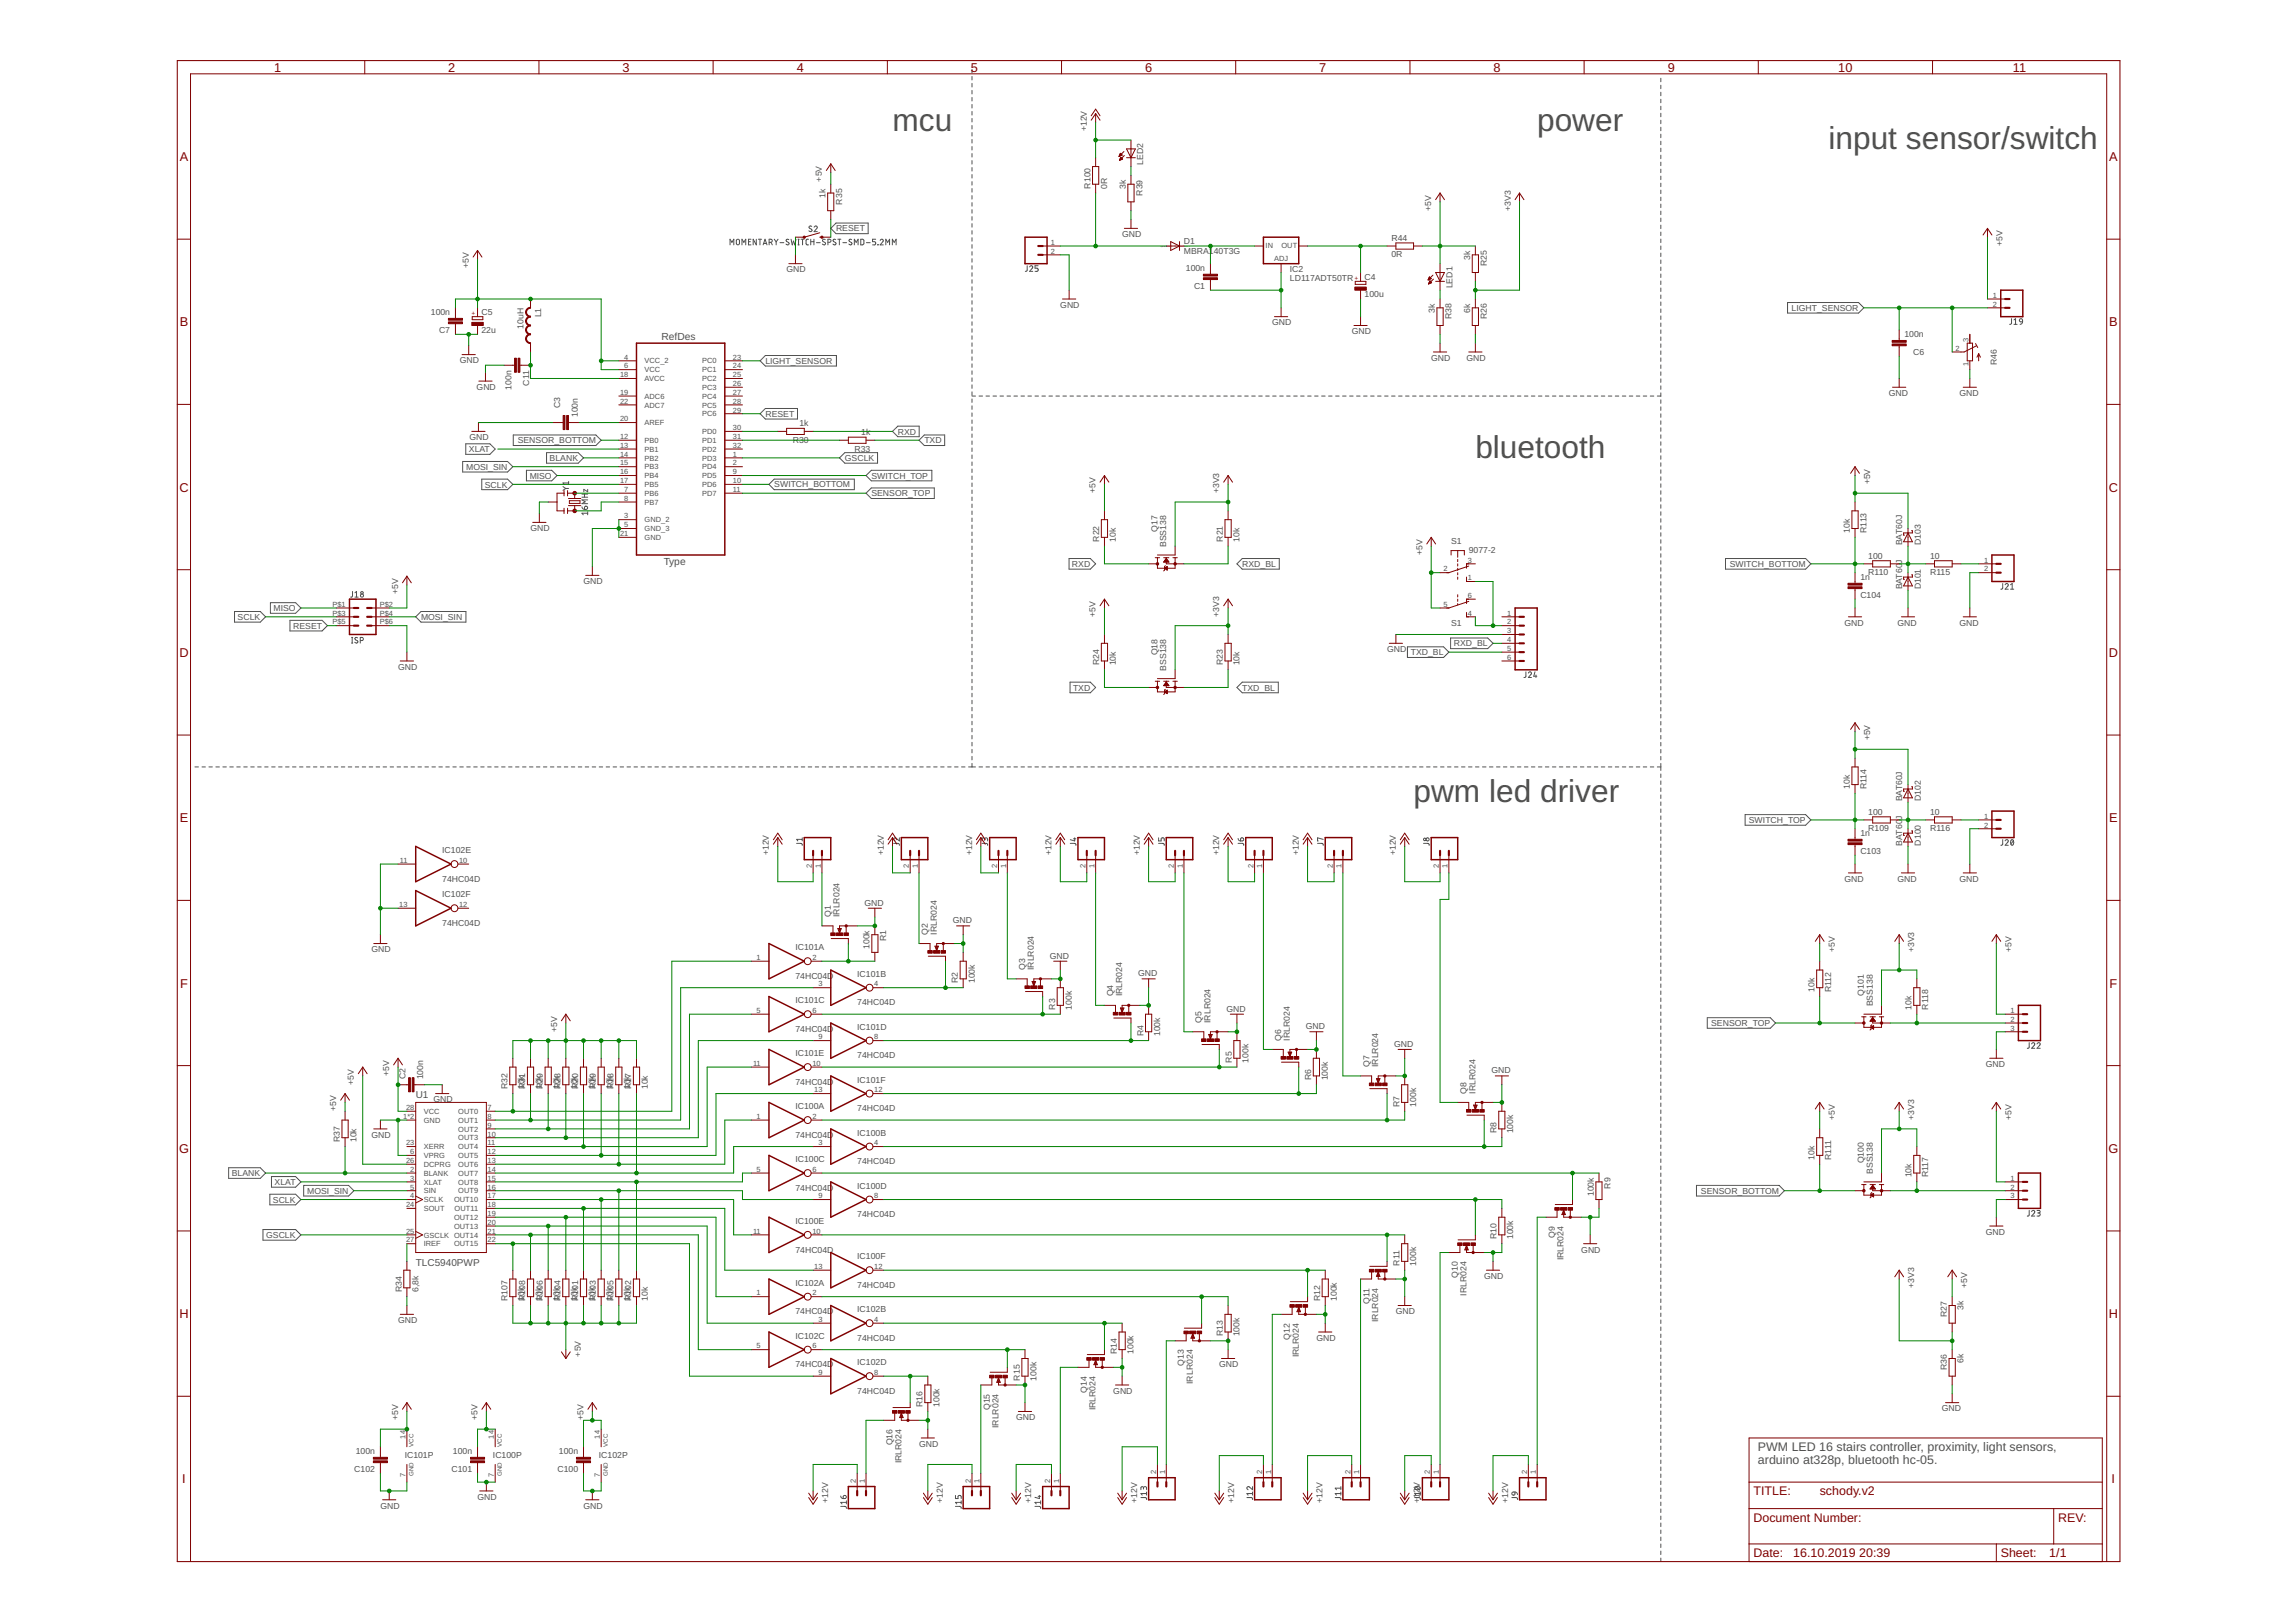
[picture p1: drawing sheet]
<svg xmlns="http://www.w3.org/2000/svg" width="594mm" height="420mm" viewBox="0 0 594 420" stroke-linecap="round" stroke-linejoin="round" font-family="sans-serif">
<defs><g id="words">
<g font-size="8.2" fill="#505050">
<text x="231" y="34">mcu</text>
<text x="397.9" y="34">power</text>
<text x="473.3" y="38.5">input sensor/switch</text>
<text x="381.9" y="118.5">bluetooth</text>
<text x="365.9" y="207.7">pwm led driver</text>
</g>
<g font-size="3.3" fill="#800000">
<text x="71" y="18.6">1</text>
<text x="116.1" y="18.6">2</text>
<text x="161.1" y="18.6">3</text>
<text x="206.2" y="18.6">4</text>
<text x="251.3" y="18.6">5</text>
<text x="296.4" y="18.6">6</text>
<text x="341.5" y="18.6">7</text>
<text x="386.6" y="18.6">8</text>
<text x="431.7" y="18.6">9</text>
<text x="475.9" y="18.6">10</text>
<text x="521.1" y="18.6">11</text>
<text x="46.5" y="41.7">A</text>
<text x="546" y="41.7">A</text>
<text x="46.5" y="84.5">B</text>
<text x="546" y="84.5">B</text>
<text x="46.4" y="127.3">C</text>
<text x="545.9" y="127.3">C</text>
<text x="46.4" y="170.1">D</text>
<text x="545.9" y="170.1">D</text>
<text x="46.5" y="212.8">E</text>
<text x="546" y="212.8">E</text>
<text x="46.6" y="255.6">F</text>
<text x="546.1" y="255.6">F</text>
<text x="46.3" y="298.4">G</text>
<text x="545.8" y="298.4">G</text>
<text x="46.4" y="341.2">H</text>
<text x="545.9" y="341.2">H</text>
<text x="47.2" y="384">I</text>
<text x="546.6" y="384">I</text>
</g>
<g font-size="3.2" fill="#505050">
<text x="455" y="375.7">PWM LED 16 stairs controller, proximity, light sensors,</text>
<text x="455" y="379.1">arduino at328p, bluetooth hc-05.</text>
</g>
<g font-size="3.2" fill="#800000">
<text x="453.9" y="387.1">TITLE:</text>
<text x="471" y="387.1">schody.v2</text>
<text x="453.9" y="394">Document Number:</text>
<text x="532.8" y="394">REV:</text>
<text x="453.9" y="403.1">Date:</text>
<text x="464.2" y="403.1">16.10.2019</text>
<text x="481.3" y="403.1">20:39</text>
<text x="517.9" y="403.1">Sheet:</text>
<text x="530.5" y="403.1">1/1</text>
</g>
<g font-size="2.6" fill="#505050">
<text x="171.2" y="88">RefDes</text>
<text x="171.8" y="146.3">Type</text>
<text x="107.6" y="284.3">U1</text>
<text x="107.6" y="327.7">TLC5940PWP</text>
</g>
<g font-size="2.2" fill="#505050">
<text x="281.3" y="34" transform="rotate(-90 281.3 34)">+12V</text>
<text x="212.8" y="47" transform="rotate(-90 212.8 47)">+5V</text>
<text x="296" y="42.7" transform="rotate(-90 296 42.7)">LED2</text>
<text x="213.7" y="51.2" transform="rotate(-90 213.7 51.2)">1k</text>
<text x="218" y="53" transform="rotate(-90 218 53)">R35</text>
<text x="282.3" y="48.8" transform="rotate(-90 282.3 48.8)">R100</text>
<text x="286.6" y="48.8" transform="rotate(-90 286.6 48.8)">0R</text>
<text x="291.4" y="48.9" transform="rotate(-90 291.4 48.9)">3k</text>
<text x="295.7" y="50.7" transform="rotate(-90 295.7 50.7)">R39</text>
<text x="216.4" y="59.9">RESET</text>
<text x="370.5" y="54.5" transform="rotate(-90 370.5 54.5)">+5V</text>
<text x="391" y="54.5" transform="rotate(-90 391 54.5)">+3V3</text>
<text x="290.5" y="61.4">GND</text>
<text x="306.5" y="65.8">MBRA140T3G</text>
<text x="306.5" y="63.3">D1</text>
<text x="360.2" y="62.3">R44</text>
<text x="518.4" y="63.7" transform="rotate(-90 518.4 63.7)">+5V</text>
<text x="121.3" y="69.4" transform="rotate(-90 121.3 69.4)">+5V</text>
<text x="203.6" y="70.5">GND</text>
<text x="307" y="70.2">100n</text>
<text x="333.9" y="70.5">IC2</text>
<text x="360.2" y="66.7">0R</text>
<text x="380.5" y="67.2" transform="rotate(-90 380.5 67.2)">3k</text>
<text x="384.9" y="69" transform="rotate(-90 384.9 69)">R25</text>
<text x="309.1" y="74.8">C1</text>
<text x="333.9" y="72.8">LD117ADT50TR</text>
<text x="353.2" y="77">100u</text>
<text x="353.2" y="72.4">C4</text>
<text x="376" y="74.7" transform="rotate(-90 376 74.7)">LED1</text>
<text x="111.5" y="81.6">100n</text>
<text x="124.6" y="81.5">C5</text>
<text x="140.1" y="82.2" transform="rotate(-90 140.1 82.2)">L1</text>
<text x="274.5" y="79.7">GND</text>
<text x="371.4" y="80.9" transform="rotate(-90 371.4 80.9)">3k</text>
<text x="375.7" y="82.7" transform="rotate(-90 375.7 82.7)">R38</text>
<text x="380.5" y="80.9" transform="rotate(-90 380.5 80.9)">6k</text>
<text x="384.9" y="82.7" transform="rotate(-90 384.9 82.7)">R26</text>
<text x="463.8" y="80.5">LIGHT_SENSOR</text>
<text x="113.6" y="86.2">C7</text>
<text x="124.6" y="86.1">22u</text>
<text x="135.5" y="85.1" transform="rotate(-90 135.5 85.1)">10uH</text>
<text x="329.3" y="84.3">GND</text>
<text x="349.9" y="86.5">GND</text>
<text x="493" y="87.4">100n</text>
<text x="119" y="94.1">GND</text>
<text x="198.1" y="94.2">LIGHT_SENSOR</text>
<text x="370.5" y="93.4">GND</text>
<text x="379.6" y="93.4">GND</text>
<text x="495.3" y="91.9">C6</text>
<text x="516.9" y="94.5" transform="rotate(-90 516.9 94.5)">R46</text>
<text x="123.4" y="100.9">GND</text>
<text x="132.4" y="100.9" transform="rotate(-90 132.4 100.9)">100n</text>
<text x="137" y="99.9" transform="rotate(-90 137 99.9)">C11</text>
<text x="145" y="105.7" transform="rotate(-90 145 105.7)">C3</text>
<text x="198.1" y="107.9">RESET</text>
<text x="488.9" y="102.5">GND</text>
<text x="507.2" y="102.5">GND</text>
<text x="121.6" y="114">GND</text>
<text x="149.6" y="108" transform="rotate(-90 149.6 108)">100n</text>
<text x="207" y="110.3">1k</text>
<text x="223" y="112.6">1k</text>
<text x="232.4" y="112.5">RXD</text>
<text x="121.4" y="117.1">XLAT</text>
<text x="134" y="114.8">SENSOR_BOTTOM</text>
<text x="142.3" y="119.4">BLANK</text>
<text x="205.2" y="114.6">R30</text>
<text x="218.7" y="119.3">GSCLK</text>
<text x="221.2" y="116.9">R33</text>
<text x="239.3" y="114.8">TXD</text>
<text x="120.7" y="121.6">MOSI_SIN</text>
<text x="137.1" y="123.9">MISO</text>
<text x="225.6" y="123.9">SWITCH_TOP</text>
<text x="484.1" y="125.4" transform="rotate(-90 484.1 125.4)">+5V</text>
<text x="125.5" y="126.2">SCLK</text>
<text x="200.4" y="126.2">SWITCH_BOTTOM</text>
<text x="225.6" y="128.5">SENSOR_TOP</text>
<text x="283.6" y="127.7" transform="rotate(-90 283.6 127.7)">+5V</text>
<text x="315.6" y="127.7" transform="rotate(-90 315.6 127.7)">+3V3</text>
<text x="137.3" y="137.5">GND</text>
<text x="299.6" y="137.6" transform="rotate(-90 299.6 137.6)">Q17</text>
<text x="478.8" y="138" transform="rotate(-90 478.8 138)">10k</text>
<text x="483.1" y="138" transform="rotate(-90 483.1 138)">R113</text>
<text x="284.6" y="140.3" transform="rotate(-90 284.6 140.3)">R22</text>
<text x="288.9" y="140.3" transform="rotate(-90 288.9 140.3)">10k</text>
<text x="301.9" y="141.7" transform="rotate(-90 301.9 141.7)">BSS138</text>
<text x="316.6" y="140.3" transform="rotate(-90 316.6 140.3)">R21</text>
<text x="320.9" y="140.3" transform="rotate(-90 320.9 140.3)">10k</text>
<text x="368.2" y="143.7" transform="rotate(-90 368.2 143.7)">+5V</text>
<text x="375.6" y="140.8">S1</text>
<text x="380.2" y="143.1">9077-2</text>
<text x="492.4" y="141.2" transform="rotate(-90 492.4 141.2)">BAT60J</text>
<text x="497.2" y="141.2" transform="rotate(-90 497.2 141.2)">D103</text>
<text x="277.5" y="146.8">RXD</text>
<text x="321.6" y="146.8">RXD_BL</text>
<text x="447.8" y="146.8">SWITCH_BOTTOM</text>
<text x="483.6" y="144.6">100</text>
<text x="483.6" y="148.9">R110</text>
<text x="492.4" y="145.9" transform="rotate(-90 492.4 145.9)">J</text>
<text x="499.6" y="144.6">10</text>
<text x="499.6" y="148.9">R115</text>
<text x="103" y="153.7" transform="rotate(-90 103 153.7)">+5V</text>
<text x="151" y="151.2">GND</text>
<text x="481.6" y="150.2">1n</text>
<text x="481.6" y="154.8">C104</text>
<text x="492.4" y="152.6" transform="rotate(-90 492.4 152.6)">BAT60</text>
<text x="497.2" y="152.6" transform="rotate(-90 497.2 152.6)">D101</text>
<text x="61.5" y="160.5">SCLK</text>
<text x="70.8" y="158.2">MISO</text>
<text x="109" y="160.5">MOSI_SIN</text>
<text x="283.6" y="159.7" transform="rotate(-90 283.6 159.7)">+5V</text>
<text x="315.6" y="159.7" transform="rotate(-90 315.6 159.7)">+3V3</text>
<text x="375.6" y="162">S1</text>
<text x="477.5" y="162">GND</text>
<text x="491.2" y="162">GND</text>
<text x="507.2" y="162">GND</text>
<text x="75.9" y="162.8">RESET</text>
<text x="376.3" y="167.4">RXD_BL</text>
<text x="103" y="173.4">GND</text>
<text x="284.6" y="172.3" transform="rotate(-90 284.6 172.3)">R24</text>
<text x="288.9" y="172.3" transform="rotate(-90 288.9 172.3)">10k</text>
<text x="299.6" y="169.6" transform="rotate(-90 299.6 169.6)">Q18</text>
<text x="301.9" y="173.7" transform="rotate(-90 301.9 173.7)">BSS138</text>
<text x="316.6" y="172.3" transform="rotate(-90 316.6 172.3)">R23</text>
<text x="320.9" y="172.3" transform="rotate(-90 320.9 172.3)">10k</text>
<text x="359" y="168.8">GND</text>
<text x="365.2" y="169.6">TXD_BL</text>
<text x="277.8" y="178.8">TXD</text>
<text x="321.6" y="178.8">TXD_BL</text>
<text x="484.1" y="191.7" transform="rotate(-90 484.1 191.7)">+5V</text>
<text x="478.8" y="204.3" transform="rotate(-90 478.8 204.3)">10k</text>
<text x="483.1" y="204.3" transform="rotate(-90 483.1 204.3)">R114</text>
<text x="492.4" y="207.5" transform="rotate(-90 492.4 207.5)">BAT60J</text>
<text x="497.2" y="207.5" transform="rotate(-90 497.2 207.5)">D102</text>
<text x="452.7" y="213.1">SWITCH_TOP</text>
<text x="483.6" y="210.9">100</text>
<text x="483.6" y="215.2">R109</text>
<text x="492.4" y="212.2" transform="rotate(-90 492.4 212.2)">J</text>
<text x="499.6" y="210.9">10</text>
<text x="499.6" y="215.2">R116</text>
<text x="114.5" y="220.8">IC102E</text>
<text x="199" y="221.4" transform="rotate(-90 199 221.4)">+12V</text>
<text x="228.8" y="221.4" transform="rotate(-90 228.8 221.4)">+12V</text>
<text x="251.6" y="221.4" transform="rotate(-90 251.6 221.4)">+12V</text>
<text x="272.2" y="221.4" transform="rotate(-90 272.2 221.4)">+12V</text>
<text x="295" y="221.4" transform="rotate(-90 295 221.4)">+12V</text>
<text x="315.6" y="221.4" transform="rotate(-90 315.6 221.4)">+12V</text>
<text x="336.2" y="221.4" transform="rotate(-90 336.2 221.4)">+12V</text>
<text x="361.3" y="221.4" transform="rotate(-90 361.3 221.4)">+12V</text>
<text x="481.6" y="216.5">1n</text>
<text x="481.6" y="221.1">C103</text>
<text x="492.4" y="218.9" transform="rotate(-90 492.4 218.9)">BAT60</text>
<text x="497.2" y="218.9" transform="rotate(-90 497.2 218.9)">D100</text>
<text x="114.5" y="228.3">74HC04D</text>
<text x="114.5" y="232.3">IC102F</text>
<text x="477.5" y="228.3">GND</text>
<text x="491.2" y="228.3">GND</text>
<text x="507.2" y="228.3">GND</text>
<text x="114.5" y="239.7">74HC04D</text>
<text x="215" y="237.4" transform="rotate(-90 215 237.4)">Q1</text>
<text x="217.3" y="237.4" transform="rotate(-90 217.3 237.4)">IRLR024</text>
<text x="223.8" y="234.4">GND</text>
<text x="246.6" y="239">GND</text>
<text x="205.9" y="246">IC101A</text>
<text x="225.1" y="245.7" transform="rotate(-90 225.1 245.7)">100k</text>
<text x="229.4" y="243.7" transform="rotate(-90 229.4 243.7)">R1</text>
<text x="240.2" y="242" transform="rotate(-90 240.2 242)">Q2</text>
<text x="242.5" y="242" transform="rotate(-90 242.5 242)">IRLR024</text>
<text x="96.2" y="246.5">GND</text>
<text x="265.3" y="251.1" transform="rotate(-90 265.3 251.1)">Q3</text>
<text x="267.6" y="251.1" transform="rotate(-90 267.6 251.1)">IRLR024</text>
<text x="271.8" y="248.1">GND</text>
<text x="474.9" y="246.5" transform="rotate(-90 474.9 246.5)">+5V</text>
<text x="495.5" y="246.5" transform="rotate(-90 495.5 246.5)">+3V3</text>
<text x="520.7" y="246.5" transform="rotate(-90 520.7 246.5)">+5V</text>
<text x="205.9" y="253.4">74HC04D</text>
<text x="221.9" y="252.8">IC101B</text>
<text x="248" y="254.5" transform="rotate(-90 248 254.5)">R2</text>
<text x="252.3" y="254.5" transform="rotate(-90 252.3 254.5)">100k</text>
<text x="288.2" y="258" transform="rotate(-90 288.2 258)">Q4</text>
<text x="290.5" y="258" transform="rotate(-90 290.5 258)">IRLR024</text>
<text x="294.6" y="252.7">GND</text>
<text x="469.7" y="256.8" transform="rotate(-90 469.7 256.8)">10k</text>
<text x="474" y="256.8" transform="rotate(-90 474 256.8)">R112</text>
<text x="482.5" y="257.7" transform="rotate(-90 482.5 257.7)">Q101</text>
<text x="205.9" y="259.7">IC101C</text>
<text x="221.9" y="260.3">74HC04D</text>
<text x="273.1" y="261.4" transform="rotate(-90 273.1 261.4)">R3</text>
<text x="277.4" y="261.4" transform="rotate(-90 277.4 261.4)">100k</text>
<text x="317.5" y="261.9">GND</text>
<text x="484.8" y="260.5" transform="rotate(-90 484.8 260.5)">BSS138</text>
<text x="494.8" y="261.4" transform="rotate(-90 494.8 261.4)">10k</text>
<text x="499.2" y="261.4" transform="rotate(-90 499.2 261.4)">R118</text>
<text x="144.2" y="267.1" transform="rotate(-90 144.2 267.1)">+5V</text>
<text x="205.9" y="267.1">74HC04D</text>
<text x="221.9" y="266.5">IC101D</text>
<text x="296" y="268.3" transform="rotate(-90 296 268.3)">R4</text>
<text x="300.3" y="268.3" transform="rotate(-90 300.3 268.3)">100k</text>
<text x="311" y="264.8" transform="rotate(-90 311 264.8)">Q5</text>
<text x="313.3" y="264.8" transform="rotate(-90 313.3 264.8)">IRLR024</text>
<text x="331.6" y="269.4" transform="rotate(-90 331.6 269.4)">Q6</text>
<text x="333.9" y="269.4" transform="rotate(-90 333.9 269.4)">IRLR024</text>
<text x="338.1" y="266.4">GND</text>
<text x="442.9" y="265.6">SENSOR_TOP</text>
<text x="205.9" y="273.4">IC101E</text>
<text x="221.9" y="274">74HC04D</text>
<text x="318.8" y="275.1" transform="rotate(-90 318.8 275.1)">R5</text>
<text x="323.2" y="275.1" transform="rotate(-90 323.2 275.1)">100k</text>
<text x="360.9" y="271">GND</text>
<text x="91.6" y="280.8" transform="rotate(-90 91.6 280.8)">+5V</text>
<text x="100.8" y="278.5" transform="rotate(-90 100.8 278.5)">+5V</text>
<text x="105" y="279.5" transform="rotate(-90 105 279.5)">C2</text>
<text x="109.6" y="279.5" transform="rotate(-90 109.6 279.5)">100n</text>
<text x="131.4" y="282" transform="rotate(-90 131.4 282)">R32</text>
<text x="135.7" y="282" transform="rotate(-90 135.7 282)">10k</text>
<text x="136" y="282" transform="rotate(-90 136 282)">R31</text>
<text x="140.3" y="282" transform="rotate(-90 140.3 282)">10k</text>
<text x="140.5" y="282" transform="rotate(-90 140.5 282)">R29</text>
<text x="144.9" y="282" transform="rotate(-90 144.9 282)">10k</text>
<text x="145.1" y="282" transform="rotate(-90 145.1 282)">R28</text>
<text x="149.4" y="282" transform="rotate(-90 149.4 282)">10k</text>
<text x="149.7" y="282" transform="rotate(-90 149.7 282)">R20</text>
<text x="154" y="282" transform="rotate(-90 154 282)">10k</text>
<text x="154.3" y="282" transform="rotate(-90 154.3 282)">R19</text>
<text x="158.6" y="282" transform="rotate(-90 158.6 282)">10k</text>
<text x="158.8" y="282" transform="rotate(-90 158.8 282)">R18</text>
<text x="163.2" y="282" transform="rotate(-90 163.2 282)">10k</text>
<text x="163.4" y="282" transform="rotate(-90 163.4 282)">R17</text>
<text x="167.7" y="282" transform="rotate(-90 167.7 282)">10k</text>
<text x="205.9" y="280.8">74HC04D</text>
<text x="221.9" y="280.3">IC101F</text>
<text x="339.4" y="279.7" transform="rotate(-90 339.4 279.7)">R6</text>
<text x="343.7" y="279.7" transform="rotate(-90 343.7 279.7)">100k</text>
<text x="354.5" y="276.3" transform="rotate(-90 354.5 276.3)">Q7</text>
<text x="356.8" y="276.3" transform="rotate(-90 356.8 276.3)">IRLR024</text>
<text x="386.1" y="277.9">GND</text>
<text x="514.1" y="276.3">GND</text>
<text x="87" y="287.7" transform="rotate(-90 87 287.7)">+5V</text>
<text x="112.2" y="285.4">GND</text>
<text x="205.9" y="287.1">IC100A</text>
<text x="221.9" y="287.7">74HC04D</text>
<text x="362.3" y="286.5" transform="rotate(-90 362.3 286.5)">R7</text>
<text x="366.6" y="286.5" transform="rotate(-90 366.6 286.5)">100k</text>
<text x="379.6" y="283.1" transform="rotate(-90 379.6 283.1)">Q8</text>
<text x="381.9" y="283.1" transform="rotate(-90 381.9 283.1)">IRLR024</text>
<text x="221.9" y="294">IC100B</text>
<text x="387.4" y="293.4" transform="rotate(-90 387.4 293.4)">R8</text>
<text x="391.7" y="293.4" transform="rotate(-90 391.7 293.4)">100k</text>
<text x="474.9" y="290" transform="rotate(-90 474.9 290)">+5V</text>
<text x="495.5" y="290" transform="rotate(-90 495.5 290)">+3V3</text>
<text x="520.7" y="290" transform="rotate(-90 520.7 290)">+5V</text>
<text x="88" y="295.7" transform="rotate(-90 88 295.7)">R37</text>
<text x="92.3" y="295.7" transform="rotate(-90 92.3 295.7)">10k</text>
<text x="96.2" y="294.5">GND</text>
<text x="205.9" y="294.5">74HC04D</text>
<text x="60" y="304.5">BLANK</text>
<text x="205.9" y="300.8">IC100C</text>
<text x="221.9" y="301.4">74HC04D</text>
<text x="469.7" y="300.3" transform="rotate(-90 469.7 300.3)">10k</text>
<text x="474" y="300.3" transform="rotate(-90 474 300.3)">R111</text>
<text x="482.5" y="301.2" transform="rotate(-90 482.5 301.2)">Q100</text>
<text x="484.8" y="303.9" transform="rotate(-90 484.8 303.9)">BSS138</text>
<text x="494.8" y="304.8" transform="rotate(-90 494.8 304.8)">10k</text>
<text x="499.2" y="304.8" transform="rotate(-90 499.2 304.8)">R117</text>
<text x="70.6" y="311.3">SCLK</text>
<text x="71.1" y="306.8">XLAT</text>
<text x="79.6" y="309.1">MOSI_SIN</text>
<text x="205.9" y="308.3">74HC04D</text>
<text x="221.9" y="307.7">IC100D</text>
<text x="412.5" y="309.7" transform="rotate(-90 412.5 309.7)">100k</text>
<text x="416.9" y="307.7" transform="rotate(-90 416.9 307.7)">R9</text>
<text x="440.3" y="309.1">SENSOR_BOTTOM</text>
<text x="205.9" y="316.8">IC100E</text>
<text x="221.9" y="315.1">74HC04D</text>
<text x="68.9" y="320.5">GSCLK</text>
<text x="387.4" y="320.8" transform="rotate(-90 387.4 320.8)">R10</text>
<text x="391.7" y="320.8" transform="rotate(-90 391.7 320.8)">100k</text>
<text x="402.5" y="320.4" transform="rotate(-90 402.5 320.4)">Q9</text>
<text x="514.1" y="319.7">GND</text>
<text x="205.9" y="324.3">74HC04D</text>
<text x="221.9" y="326">IC100F</text>
<text x="362.3" y="327.7" transform="rotate(-90 362.3 327.7)">R11</text>
<text x="366.6" y="327.7" transform="rotate(-90 366.6 327.7)">100k</text>
<text x="404.8" y="326.3" transform="rotate(-90 404.8 326.3)">IRLR024</text>
<text x="409.3" y="324.3">GND</text>
<text x="104" y="334.5" transform="rotate(-90 104 334.5)">R34</text>
<text x="108.3" y="334.5" transform="rotate(-90 108.3 334.5)">6,8k</text>
<text x="205.9" y="332.8">IC102A</text>
<text x="221.9" y="333.4">74HC04D</text>
<text x="377.3" y="330.8" transform="rotate(-90 377.3 330.8)">Q10</text>
<text x="379.6" y="335.4" transform="rotate(-90 379.6 335.4)">IRLR024</text>
<text x="384.2" y="331.1">GND</text>
<text x="495.5" y="333.4" transform="rotate(-90 495.5 333.4)">+3V3</text>
<text x="509.2" y="333.4" transform="rotate(-90 509.2 333.4)">+5V</text>
<text x="131.4" y="336.8" transform="rotate(-90 131.4 336.8)">R107</text>
<text x="135.7" y="336.8" transform="rotate(-90 135.7 336.8)">10k</text>
<text x="136" y="336.8" transform="rotate(-90 136 336.8)">R108</text>
<text x="140.3" y="336.8" transform="rotate(-90 140.3 336.8)">10k</text>
<text x="140.5" y="336.8" transform="rotate(-90 140.5 336.8)">R106</text>
<text x="144.9" y="336.8" transform="rotate(-90 144.9 336.8)">10k</text>
<text x="145.1" y="336.8" transform="rotate(-90 145.1 336.8)">R104</text>
<text x="149.4" y="336.8" transform="rotate(-90 149.4 336.8)">10k</text>
<text x="149.7" y="336.8" transform="rotate(-90 149.7 336.8)">R101</text>
<text x="154" y="336.8" transform="rotate(-90 154 336.8)">10k</text>
<text x="154.3" y="336.8" transform="rotate(-90 154.3 336.8)">R103</text>
<text x="158.6" y="336.8" transform="rotate(-90 158.6 336.8)">10k</text>
<text x="158.8" y="336.8" transform="rotate(-90 158.8 336.8)">R105</text>
<text x="163.2" y="336.8" transform="rotate(-90 163.2 336.8)">10k</text>
<text x="163.4" y="336.8" transform="rotate(-90 163.4 336.8)">R102</text>
<text x="167.7" y="336.8" transform="rotate(-90 167.7 336.8)">10k</text>
<text x="205.9" y="340.3">74HC04D</text>
<text x="221.9" y="339.7">IC102B</text>
<text x="341.7" y="336.8" transform="rotate(-90 341.7 336.8)">R12</text>
<text x="346" y="336.8" transform="rotate(-90 346 336.8)">100k</text>
<text x="354.5" y="337.5" transform="rotate(-90 354.5 337.5)">Q11</text>
<text x="361.3" y="340.3">GND</text>
<text x="504" y="341" transform="rotate(-90 504 341)">R27</text>
<text x="508.3" y="339.2" transform="rotate(-90 508.3 339.2)">3k</text>
<text x="103" y="342.5">GND</text>
<text x="205.9" y="346.5">IC102C</text>
<text x="221.9" y="347.1">74HC04D</text>
<text x="316.6" y="346" transform="rotate(-90 316.6 346)">R13</text>
<text x="320.9" y="346" transform="rotate(-90 320.9 346)">100k</text>
<text x="333.9" y="346.8" transform="rotate(-90 333.9 346.8)">Q12</text>
<text x="340.8" y="347.1">GND</text>
<text x="356.8" y="342.3" transform="rotate(-90 356.8 342.3)">IRLR024</text>
<text x="150.4" y="351.2" transform="rotate(-90 150.4 351.2)">+5V</text>
<text x="205.9" y="354">74HC04D</text>
<text x="221.9" y="353.4">IC102D</text>
<text x="289.1" y="350.5" transform="rotate(-90 289.1 350.5)">R14</text>
<text x="293.4" y="350.5" transform="rotate(-90 293.4 350.5)">100k</text>
<text x="306.5" y="353.6" transform="rotate(-90 306.5 353.6)">Q13</text>
<text x="315.6" y="354">GND</text>
<text x="336.2" y="351.4" transform="rotate(-90 336.2 351.4)">IRLR024</text>
<text x="508.3" y="352.9" transform="rotate(-90 508.3 352.9)">6k</text>
<text x="264" y="357.4" transform="rotate(-90 264 357.4)">R15</text>
<text x="268.3" y="357.4" transform="rotate(-90 268.3 357.4)">100k</text>
<text x="308.8" y="358.3" transform="rotate(-90 308.8 358.3)">IRLR024</text>
<text x="504" y="354.7" transform="rotate(-90 504 354.7)">R36</text>
<text x="221.9" y="360.8">74HC04D</text>
<text x="238.8" y="364.3" transform="rotate(-90 238.8 364.3)">R16</text>
<text x="243.2" y="364.3" transform="rotate(-90 243.2 364.3)">100k</text>
<text x="256.2" y="365.1" transform="rotate(-90 256.2 365.1)">Q15</text>
<text x="281.3" y="360.5" transform="rotate(-90 281.3 360.5)">Q14</text>
<text x="283.6" y="365.1" transform="rotate(-90 283.6 365.1)">IRLR024</text>
<text x="288.2" y="360.8">GND</text>
<text x="502.6" y="365.4">GND</text>
<text x="103" y="367.7" transform="rotate(-90 103 367.7)">+5V</text>
<text x="123.6" y="367.7" transform="rotate(-90 123.6 367.7)">+5V</text>
<text x="151" y="367.7" transform="rotate(-90 151 367.7)">+5V</text>
<text x="258.5" y="369.7" transform="rotate(-90 258.5 369.7)">IRLR024</text>
<text x="263" y="367.7">GND</text>
<text x="92.1" y="376.5">100n</text>
<text x="104.8" y="377.4">IC101P</text>
<text x="117.2" y="376.5">100n</text>
<text x="127.6" y="377.4">IC100P</text>
<text x="144.7" y="376.5">100n</text>
<text x="155" y="377.4">IC102P</text>
<text x="231" y="374.2" transform="rotate(-90 231 374.2)">Q16</text>
<text x="237.9" y="374.5">GND</text>
<text x="91.7" y="381.1">C102</text>
<text x="116.9" y="381.1">C101</text>
<text x="144.3" y="381.1">C100</text>
<text x="233.3" y="378.8" transform="rotate(-90 233.3 378.8)">IRLR024</text>
<text x="123.6" y="388.3">GND</text>
<text x="214.4" y="389" transform="rotate(-90 214.4 389)">+12V</text>
<text x="244.1" y="389" transform="rotate(-90 244.1 389)">+12V</text>
<text x="266.9" y="389" transform="rotate(-90 266.9 389)">+12V</text>
<text x="294.4" y="389" transform="rotate(-90 294.4 389)">+12V</text>
<text x="319.5" y="389" transform="rotate(-90 319.5 389)">+12V</text>
<text x="342.4" y="389" transform="rotate(-90 342.4 389)">+12V</text>
<text x="367.5" y="389" transform="rotate(-90 367.5 389)">+12V</text>
<text x="390.4" y="389" transform="rotate(-90 390.4 389)">+12V</text>
<text x="98.5" y="390.5">GND</text>
<text x="151" y="390.5">GND</text>
</g>
<g font-size="1.9" fill="#505050">
<text x="272" y="63.4">1</text>
<text x="272" y="65.7">2</text>
<text x="327.6" y="64.3">IN</text>
<text x="331.7" y="64.3">OUT</text>
<text x="329.8" y="67.6">ADJ</text>
<text x="515.9" y="77.1">1</text>
<text x="515.9" y="79.4">2</text>
<text x="509.6" y="88.5" transform="rotate(-90 509.6 88.5)">3</text>
<text x="161.6" y="93.1">4</text>
<text x="161.6" y="95.4">6</text>
<text x="166.9" y="94.1">VCC_2</text>
<text x="181.7" y="94.1">PC0</text>
<text x="189.7" y="93.1">23</text>
<text x="189.7" y="95.4">24</text>
<text x="506.2" y="90.8">2</text>
<text x="509.6" y="94.8" transform="rotate(-90 509.6 94.8)">1</text>
<text x="160.5" y="97.7">18</text>
<text x="166.9" y="96.4">VCC</text>
<text x="166.9" y="98.7">AVCC</text>
<text x="181.7" y="96.4">PC1</text>
<text x="181.7" y="98.7">PC2</text>
<text x="181.7" y="100.9">PC3</text>
<text x="189.7" y="97.7">25</text>
<text x="189.7" y="99.9">26</text>
<text x="160.5" y="102.2">19</text>
<text x="160.5" y="104.5">22</text>
<text x="166.9" y="103.2">ADC6</text>
<text x="166.9" y="105.5">ADC7</text>
<text x="181.7" y="103.2">PC4</text>
<text x="181.7" y="105.5">PC5</text>
<text x="181.7" y="107.8">PC6</text>
<text x="189.7" y="102.2">27</text>
<text x="189.7" y="104.5">28</text>
<text x="189.7" y="106.8">29</text>
<text x="160.5" y="109.1">20</text>
<text x="160.5" y="113.7">12</text>
<text x="166.9" y="110.1">AREF</text>
<text x="181.7" y="112.4">PD0</text>
<text x="189.7" y="111.4">30</text>
<text x="189.7" y="113.7">31</text>
<text x="160.5" y="115.9">13</text>
<text x="160.5" y="118.2">14</text>
<text x="166.9" y="114.7">PB0</text>
<text x="166.9" y="116.9">PB1</text>
<text x="166.9" y="119.2">PB2</text>
<text x="181.7" y="114.7">PD1</text>
<text x="181.7" y="116.9">PD2</text>
<text x="181.7" y="119.2">PD3</text>
<text x="189.7" y="115.9">32</text>
<text x="189.7" y="118.2">1</text>
<text x="160.5" y="120.5">15</text>
<text x="160.5" y="122.8">16</text>
<text x="160.5" y="125.1">17</text>
<text x="166.9" y="121.5">PB3</text>
<text x="166.9" y="123.8">PB4</text>
<text x="181.7" y="121.5">PD4</text>
<text x="181.7" y="123.8">PD5</text>
<text x="189.7" y="120.5">2</text>
<text x="189.7" y="122.8">9</text>
<text x="189.7" y="125.1">10</text>
<text x="161.6" y="127.4">7</text>
<text x="161.6" y="129.7">8</text>
<text x="166.9" y="126.1">PB5</text>
<text x="166.9" y="128.4">PB6</text>
<text x="166.9" y="130.7">PB7</text>
<text x="181.7" y="126.1">PD6</text>
<text x="181.7" y="128.4">PD7</text>
<text x="189.7" y="127.4">11</text>
<text x="161.6" y="134.2">3</text>
<text x="161.6" y="136.5">5</text>
<text x="166.9" y="135.2">GND_2</text>
<text x="166.9" y="137.5">GND_3</text>
<text x="160.5" y="138.8">21</text>
<text x="166.9" y="139.8">GND</text>
<text x="373.6" y="147.9">2</text>
<text x="379.9" y="145.7">3</text>
<text x="513.6" y="145.7">1</text>
<text x="513.6" y="147.9">2</text>
<text x="379.9" y="150.2">1</text>
<text x="379.9" y="154.8">6</text>
<text x="86.1" y="157.1">P$1</text>
<text x="86.1" y="159.4">P$3</text>
<text x="86.1" y="161.6">P$5</text>
<text x="98.3" y="161.6">P$6</text>
<text x="98.3" y="159.4">P$4</text>
<text x="98.3" y="157.1">P$2</text>
<text x="373.6" y="157.1">5</text>
<text x="379.9" y="159.4">4</text>
<text x="390.2" y="159.4">1</text>
<text x="390.2" y="161.6">2</text>
<text x="390.2" y="163.9">3</text>
<text x="390.2" y="166.2">4</text>
<text x="390.2" y="168.5">5</text>
<text x="390.2" y="170.8">6</text>
<text x="513.6" y="211.9">1</text>
<text x="513.6" y="214.2">2</text>
<text x="103.5" y="223.4">11</text>
<text x="118.9" y="223.4">10</text>
<text x="210.2" y="224.6" transform="rotate(-90 210.2 224.6)">2</text>
<text x="212.4" y="224.6" transform="rotate(-90 212.4 224.6)">1</text>
<text x="235.3" y="224.6" transform="rotate(-90 235.3 224.6)">2</text>
<text x="237.6" y="224.6" transform="rotate(-90 237.6 224.6)">1</text>
<text x="258.2" y="224.6" transform="rotate(-90 258.2 224.6)">2</text>
<text x="260.4" y="224.6" transform="rotate(-90 260.4 224.6)">1</text>
<text x="281" y="224.6" transform="rotate(-90 281 224.6)">2</text>
<text x="283.3" y="224.6" transform="rotate(-90 283.3 224.6)">1</text>
<text x="303.9" y="224.6" transform="rotate(-90 303.9 224.6)">2</text>
<text x="306.2" y="224.6" transform="rotate(-90 306.2 224.6)">1</text>
<text x="324.4" y="224.6" transform="rotate(-90 324.4 224.6)">2</text>
<text x="326.7" y="224.6" transform="rotate(-90 326.7 224.6)">1</text>
<text x="345" y="224.6" transform="rotate(-90 345 224.6)">2</text>
<text x="347.3" y="224.6" transform="rotate(-90 347.3 224.6)">1</text>
<text x="372.4" y="224.6" transform="rotate(-90 372.4 224.6)">2</text>
<text x="374.7" y="224.6" transform="rotate(-90 374.7 224.6)">1</text>
<text x="103.3" y="234.8">13</text>
<text x="118.9" y="234.8">12</text>
<text x="195.9" y="248.5">1</text>
<text x="210.3" y="248.5">2</text>
<text x="211.9" y="255.4">3</text>
<text x="226.3" y="255.4">4</text>
<text x="195.9" y="262.2">5</text>
<text x="210.3" y="262.2">6</text>
<text x="520.4" y="262.2">1</text>
<text x="211.9" y="269.1">9</text>
<text x="226.3" y="269.1">8</text>
<text x="520.4" y="264.5">2</text>
<text x="520.4" y="266.8">3</text>
<text x="194.9" y="275.9">11</text>
<text x="210.3" y="275.9">10</text>
<text x="105.1" y="287.4">28</text>
<text x="126.2" y="287.4">7</text>
<text x="210.8" y="282.8">13</text>
<text x="226.3" y="282.8">12</text>
<text x="104.4" y="289.6">1*2</text>
<text x="109.7" y="288.4">VCC</text>
<text x="109.7" y="290.7">GND</text>
<text x="118.6" y="288.4">OUT0</text>
<text x="118.6" y="290.7">OUT1</text>
<text x="118.6" y="292.9">OUT2</text>
<text x="126.2" y="289.6">8</text>
<text x="126.2" y="291.9">9</text>
<text x="195.9" y="289.6">1</text>
<text x="210.3" y="289.6">2</text>
<text x="105.1" y="296.5">23</text>
<text x="106.2" y="298.8">6</text>
<text x="109.7" y="299.8">VPRG</text>
<text x="109.7" y="297.5">XERR</text>
<text x="118.6" y="295.2">OUT3</text>
<text x="118.6" y="297.5">OUT4</text>
<text x="118.6" y="299.8">OUT5</text>
<text x="126.2" y="294.2">10</text>
<text x="126.2" y="296.5">11</text>
<text x="126.2" y="298.8">12</text>
<text x="211.9" y="296.5">3</text>
<text x="226.3" y="296.5">4</text>
<text x="105.1" y="301.1">26</text>
<text x="106.2" y="303.4">2</text>
<text x="106.2" y="305.6">3</text>
<text x="109.7" y="304.4">BLANK</text>
<text x="109.7" y="302.1">DCPRG</text>
<text x="118.6" y="302.1">OUT6</text>
<text x="118.6" y="304.4">OUT7</text>
<text x="126.2" y="301.1">13</text>
<text x="126.2" y="303.4">14</text>
<text x="126.2" y="305.6">15</text>
<text x="195.9" y="303.4">5</text>
<text x="210.3" y="303.4">6</text>
<text x="520.4" y="305.6">1</text>
<text x="106.2" y="307.9">5</text>
<text x="106.2" y="310.2">4</text>
<text x="109.7" y="306.7">XLAT</text>
<text x="109.7" y="308.9">SIN</text>
<text x="109.7" y="311.2">SCLK</text>
<text x="117.5" y="311.2">OUT10</text>
<text x="118.6" y="306.7">OUT8</text>
<text x="118.6" y="308.9">OUT9</text>
<text x="126.2" y="307.9">16</text>
<text x="126.2" y="310.2">17</text>
<text x="211.9" y="310.2">9</text>
<text x="226.3" y="310.2">8</text>
<text x="520.4" y="307.9">2</text>
<text x="520.4" y="310.2">3</text>
<text x="105.1" y="312.5">24</text>
<text x="109.7" y="313.5">SOUT</text>
<text x="117.5" y="315.8">OUT12</text>
<text x="117.7" y="313.5">OUT11</text>
<text x="126.2" y="312.5">18</text>
<text x="126.2" y="314.8">19</text>
<text x="126.2" y="317.1">20</text>
<text x="105.1" y="319.4">25</text>
<text x="105.1" y="321.6">27</text>
<text x="109.7" y="320.4">GSCLK OUT14</text>
<text x="109.7" y="322.7">IREF</text>
<text x="117.5" y="318.1">OUT13</text>
<text x="117.5" y="322.7">OUT15</text>
<text x="126.2" y="319.4">21</text>
<text x="126.2" y="321.6">22</text>
<text x="194.9" y="319.4">11</text>
<text x="210.3" y="319.4">10</text>
<text x="210.8" y="328.5">13</text>
<text x="226.3" y="328.5">12</text>
<text x="195.9" y="335.4">1</text>
<text x="210.3" y="335.4">2</text>
<text x="211.9" y="342.2">3</text>
<text x="226.3" y="342.2">4</text>
<text x="195.9" y="349.1">5</text>
<text x="210.3" y="349.1">6</text>
<text x="211.9" y="355.9">9</text>
<text x="226.3" y="355.9">8</text>
<text x="105" y="372.4" transform="rotate(-90 105 372.4)">14</text>
<text x="127.9" y="372.4" transform="rotate(-90 127.9 372.4)">14</text>
<text x="155.3" y="372.4" transform="rotate(-90 155.3 372.4)">14</text>
<text x="105" y="382.3" transform="rotate(-90 105 382.3)">7</text>
<text x="127.9" y="382.3" transform="rotate(-90 127.9 382.3)">7</text>
<text x="155.3" y="382.3" transform="rotate(-90 155.3 382.3)">7</text>
<text x="221.6" y="383.9" transform="rotate(-90 221.6 383.9)">2</text>
<text x="223.9" y="383.9" transform="rotate(-90 223.9 383.9)">1</text>
<text x="251.3" y="383.9" transform="rotate(-90 251.3 383.9)">2</text>
<text x="253.6" y="383.9" transform="rotate(-90 253.6 383.9)">1</text>
<text x="271.9" y="383.9" transform="rotate(-90 271.9 383.9)">2</text>
<text x="274.2" y="383.9" transform="rotate(-90 274.2 383.9)">1</text>
<text x="299.3" y="381.6" transform="rotate(-90 299.3 381.6)">2</text>
<text x="301.6" y="381.6" transform="rotate(-90 301.6 381.6)">1</text>
<text x="326.7" y="381.6" transform="rotate(-90 326.7 381.6)">2</text>
<text x="329" y="381.6" transform="rotate(-90 329 381.6)">1</text>
<text x="349.6" y="381.6" transform="rotate(-90 349.6 381.6)">2</text>
<text x="351.9" y="381.6" transform="rotate(-90 351.9 381.6)">1</text>
<text x="370.2" y="381.6" transform="rotate(-90 370.2 381.6)">2</text>
<text x="372.4" y="381.6" transform="rotate(-90 372.4 381.6)">1</text>
<text x="395.3" y="381.6" transform="rotate(-90 395.3 381.6)">2</text>
<text x="397.6" y="381.6" transform="rotate(-90 397.6 381.6)">1</text>
</g>
<g font-size="1.6" fill="#800000">
<text x="351.7" y="72.5" transform="rotate(-90 351.7 72.5)">+</text>
<text x="123.1" y="81.6" transform="rotate(-90 123.1 81.6)">+</text>
</g>
<g font-size="1.6" fill="#505050">
<text x="107" y="374.5" transform="rotate(-90 107 374.5)">VCC</text>
<text x="129.9" y="374.5" transform="rotate(-90 129.9 374.5)">VCC</text>
<text x="157.3" y="374.5" transform="rotate(-90 157.3 374.5)">VCC</text>
<text x="107" y="382.1" transform="rotate(-90 107 382.1)">GND</text>
<text x="129.9" y="382.1" transform="rotate(-90 129.9 382.1)">GND</text>
<text x="157.3" y="382.1" transform="rotate(-90 157.3 382.1)">GND</text>
</g>
<g font-size=".5" fill="#800080">
<text x="300.4" y="63.9">SpiceOrder</text>
<text x="303.1" y="63.9">1</text>
<text x="305" y="63.9">SpiceOrder 2</text>
</g>
</g></defs>
<g fill="none" stroke="#505050" stroke-width=".26">
<path d="M251.6 18v.9M251.6 19.8v.9M251.6 21.6v.9M251.6 23.4v.9M251.6 25.2v.9M251.6 27.1v.9M251.6 28.9v.9M251.6 30.7v.9M251.6 32.5v.9M251.6 34.3v.9M251.6 36.1v.9M251.6 37.9v.9"/>
<path d="M251.6 39.8v.9M429.9 20.3v.9M429.9 22.1v.9M429.9 23.9v.9M429.9 25.7v.9M429.9 27.5v.9M429.9 29.3v.9M429.9 31.1v.9M429.9 32.9v.9M429.9 34.7v.9M429.9 36.6v.9M429.9 38.4v.9"/>
<path d="M210.1 58.6l-.5-.1-.2 .3 .6 .6a.36 .36 0 0 1 .1 .5 .36 .36 0 0 1-.6 0l-.1-.1M210.7 58.8a.4 .4 0 0 1 .6-.3 .4 .4 0 0 1 .1 .6l-.7 .9h.9M216.4 57.7h8.3v2.8h-8.3l-1.3-1.4zM251.6 41.6v.9M251.6 43.4v.9M251.6 45.2v.9M251.6 47v.9M251.6 48.8v.9M251.6 50.6v.9M251.6 52.5v.9M251.6 54.3v.9M251.6 56.1v.9"/>
<path d="M251.6 57.9v.9M251.6 59.7v.9M429.9 40.2v.9M429.9 42v.9M429.9 43.8v.9M429.9 45.6v.9M429.9 47.4v.9M429.9 49.2v.9M429.9 51v.9M429.9 52.8v.9M429.9 54.7v.9M429.9 56.5v.9"/>
<path d="M429.9 58.3v.9M189 63.4v-1.5l.5 .8 .4-.8v1.5M190.7 62h.6l.1 1a.4 .4 0 0 1-.4 .4 .4 .4 0 0 1-.4-.4zM192.1 63.4v-1.5l.5 .8 .4-.8v1.5M193.8 62.6h.4M194.4 61.9h-.6v1.5h.6M195.8 61.9v1.5l-.8-1.5v1.5M196.3 61.9h.8M196.7 61.9v1.5M197.5 63.4l.5-1.5 .5 1.5M197.7 63h.7M199.1 62.7h.4a.4 .4 0 0 0 .4-.4 .4 .4 0 0 0-.4-.4h-.4v1.5"/>
<path d="M199.6 62.7l.3 .7M200.4 61.9l.5 .7M200.9 62.6v.8M201.4 61.9l-.5 .7M201.9 62.8h1M204.2 62a.38 .38 0 0 0-.5-.1 .38 .38 0 0 0-.1 .6l.5 .3a.36 .36 0 0 1 0 .5 .36 .36 0 0 1-.5 0l-.1-.1M204.8 61.9l.3 1.5 .3-1 .3 1 .4-1.5M206.6 63.4h.3M206.6 61.9h.3M206.7 61.9v1.5M207.3 61.9h.9M207.8 61.9v1.5"/>
<path d="M209.3 61.9l-.4 .1-.2 .3v.9l.6 .2M209.9 62.6h.8M209.9 61.9v1.5M210.7 61.9v1.5M211.3 62.8h1M213.6 62a.37 .37 0 0 0-.5-.1 .37 .37 0 0 0-.1 .6l.5 .3a.36 .36 0 0 1 .1 .5 .36 .36 0 0 1-.6 0l-.1-.1M214.3 62.7h.4a.4 .4 0 0 0 .4-.4 .4 .4 0 0 0-.4-.4h-.4v1.5M216.3 62a.37 .37 0 0 0-.5-.1 .37 .37 0 0 0-.1 .6l.5 .3a.34 .34 0 0 1 .2 .4 .34 .34 0 0 1-.5 .2l-.3-.2M216.9 61.9h.8M217.3 61.9v1.5M218.2 62.8h1M220.5 62a.37 .37 0 0 0-.6-.1 .37 .37 0 0 0-.1 .6l.6 .3a.34 .34 0 0 1 .1 .4 .34 .34 0 0 1-.5 .2l-.3-.2"/>
<path d="M221.1 63.4v-1.5l.5 .8 .5-.8v1.5M222.8 61.9l.6 .1 .2 .2v.9l-.2 .3h-.6zM224.3 62.8h1M226.7 61.9h-.8v.7h.5a.42 .42 0 0 1 .3 .4 .42 .42 0 0 1-.3 .4h-.5M227.2 63.4h.1M227.8 62.3a.4 .4 0 0 1 .6-.4 .4 .4 0 0 1 .1 .7l-.7 .8h.8M229.3 63.4v-1.5l.5 .8 .5-.8v1.5M231 63.4v-1.5l.5 .8 .5-.8v1.5M251.6 61.5v.9M251.6 63.3v1M251.6 65.2v.9M251.6 67v.9"/>
<path d="M251.6 68.8v.9M251.6 70.6v.9M251.6 72.4v.9M251.6 74.2v.9M251.6 76v1M251.6 77.9v.9M251.6 79.7v.9M265.9 68.8v1.2l-.5 .3M266.5 69.1a.39 .39 0 0 1 .6-.3 .39 .39 0 0 1 .1 .6l-.7 .9h.8M268.7 68.8h-.8v.6h.5a.42 .42 0 0 1 .3 .4 .42 .42 0 0 1-.3 .5h-.5M429.9 60.1v.9M429.9 61.9v.9"/>
<path d="M429.9 63.7v.9M429.9 65.5v.9M429.9 67.3v.9M429.9 69.1v.9M429.9 70.9v.9M429.9 72.7v1M429.9 74.5v1M429.9 76.4v.9M429.9 78.2v.9M429.9 80v.9M462.7 78.3h18.4l1.4 1.4-1.4 1.3h-18.4zM198.1 92h18.4v2.8h-18.4l-1.3-1.4z"/>
<path d="M251.6 81.5v.9M251.6 83.3v.9M251.6 85.1v.9M251.6 86.9v.9M251.6 88.8v.9M251.6 90.6v.9M251.6 92.4v.9M251.6 94.2v.9M251.6 96v.9M251.6 97.8v.9M251.6 99.6v.9M429.9 81.8v.9"/>
<path d="M429.9 83.6v.9M429.9 85.4v.9M429.9 87.2v.9M429.9 89v.9M429.9 90.8v1M429.9 92.6v1M429.9 94.5v.9M429.9 96.3v.9M429.9 98.1v.9M429.9 99.9v.9M520.7 82.5v1.3l-.5 .2M521.3 84h.8"/>
<path d="M521.3 82.8l.4-.3v1.5M522.9 82.6h.5l.2 .7-.8-.1zM523.6 83.3l-.2 .4-.5 .3M119.8 119.5h11.6l1.4 1.3-1.4 1.4h-11.6zM120.6 114.9h6.2l1.4 1.3-1.4 1.4h-6.2zM132.9 112.6h21.3l1.4 1.4-1.4 1.3h-21.3zM141.5 117.2h8.2l1.3 1.3-1.3 1.4h-8.2zM196.8 107.1l1.3-1.4h8.3v2.8h-8.3zM217.3 118.5l1.4-1.3h8.5v2.7h-8.5zM231 111.7l1.4-1.4h5.5v2.8h-5.5zM237.9 114l1.4-1.4h5.2v2.7h-5.2zM251.6 101.5v.9"/>
<path d="M251.6 103.3v.9M251.6 105.1v.9M251.6 106.9v.9M251.6 108.7v.9M251.6 110.5v.9M251.6 112.3v.9M251.6 114.2v.9M251.6 116v.9M251.6 117.8v.9M251.6 119.6v.9M251.6 102.5h.9M253.4 102.5h.9"/>
<path d="M255.2 102.5h.9M257 102.5h1M258.8 102.5h1M260.7 102.5h.9M262.5 102.5h.9M264.3 102.5h.9M266.1 102.5h.9M267.9 102.5h.9M269.7 102.5h.9M271.5 102.5h.9M273.3 102.5h.9M275.1 102.5h1"/>
<path d="M277 102.5h.9M278.8 102.5h.9M280.6 102.5h.9M282.4 102.5h.9M284.2 102.5h.9M286 102.5h.9M287.8 102.5h.9M289.6 102.5h.9M291.4 102.5h1M293.2 102.5h1M295.1 102.5h.9M296.9 102.5h.9"/>
<path d="M298.7 102.5h.9M300.5 102.5h.9M302.3 102.5h.9M304.1 102.5h.9M305.9 102.5h.9M307.7 102.5h.9M309.5 102.5h1M311.3 102.5h1M313.2 102.5h.9M315 102.5h.9M316.8 102.5h.9M318.6 102.5h.9"/>
<path d="M320.4 102.5h.9M322.2 102.5h.9M324 102.5h.9M325.8 102.5h.9M327.6 102.5h.9M329.4 102.5h.9M331.3 102.5h.9M333.1 102.5h.9M334.9 102.5h.9M336.7 102.5h.9M338.5 102.5h.9M340.3 102.5h.9"/>
<path d="M342.1 102.5h.9M343.9 102.5h.9M345.7 102.5h.9M347.5 102.5h.9M349.4 102.5h.9M351.2 102.5h.9M353 102.5h.9M354.8 102.5h.9M356.6 102.5h.9M358.4 102.5h.9M360.2 102.5h.9M362 102.5h.9"/>
<path d="M363.8 102.5h.9M365.7 102.5h.9M367.5 102.5h.9M369.3 102.5h.9M371.1 102.5h.9M372.9 102.5h.9M374.7 102.5h.9M376.5 102.5h.9M378.3 102.5h.9M380.1 102.5h.9M381.9 102.5h.9M383.8 102.5h.9"/>
<path d="M385.6 102.5h.9M387.4 102.5h.9M389.2 102.5h.9M391 102.5h.9M392.8 102.5h.9M394.6 102.5h.9M396.4 102.5h.9M398.2 102.5h.9M400 102.5h.9M401.8 102.5h1M403.6 102.5h1M405.5 102.5h.9"/>
<path d="M407.3 102.5h.9M409.1 102.5h.9M410.9 102.5h.9M412.7 102.5h.9M414.5 102.5h.9M416.3 102.5h.9M418.1 102.5h.9M419.9 102.5h1M421.7 102.5h1M423.6 102.5h.9M425.4 102.5h.9M427.2 102.5h.9"/>
<path d="M429 102.5h.9M429.9 101.7v.9M429.9 103.5v.9M429.9 105.3v.9M429.9 107.1v.9M429.9 108.9v1M429.9 110.7v1M429.9 112.6v.9M429.9 114.4v.9M429.9 116.2v.9M429.9 118v.9M429.9 119.8v.9"/>
<path d="M124.7 124h6.7l1.4 1.4-1.4 1.4h-6.7zM136.3 121.8h6.5l1.4 1.3-1.4 1.4h-6.5zM145.7 126l.7 .4M146.4 126.4l-.7 .5M146.4 126.4h.8M147.2 125h-1.5l.4 .4M147.2 124.6v.8M150.6 131.2l.3 .5 .4 .2M150.6 128.7h1.5M150.6 127.9h1.5M151.3 127.9v.8M151.4 131.1a.42 .42 0 0 1 .7 .2 .42 .42 0 0 1-.4 .6h-.4z"/>
<path d="M152.1 132.9h-1.5l.4 .4M152.1 126.7v.6l-1-.6v.6M152.1 132.5v.8M152.1 129.4h-1.5l.9 .5-.9 .5h1.5M199.1 125.4l1.3-1.4h20.7v2.8h-20.7zM224.2 127.7l1.4-1.4h16.3v2.8h-16.3zM224.2 123.1l1.4-1.3h15.6v2.7h-15.6zM251.6 121.4v.9M251.6 123.2v.9M251.6 125v1M251.6 126.9v.9M251.6 128.7v.9"/>
<path d="M251.6 130.5v.9M251.6 132.3v.9M251.6 134.1v.9M251.6 135.9v.9M251.6 137.7v1M251.6 139.6v.9M429.9 121.6v.9M429.9 123.4v.9M429.9 125.2v1M429.9 127v1M429.9 128.9v.9M429.9 130.7v.9"/>
<path d="M429.9 132.5v.9M429.9 134.3v.9M429.9 136.1v.9M429.9 137.9v.9M429.9 139.7v.9M60.7 158.3h6.7l1.3 1.4-1.3 1.4h-6.7zM70 156h6.5l1.4 1.4-1.4 1.4h-6.5zM91.2 153.1v1.3l-.4 .2M91.9 154.6h.8M91.9 153.5l.4-.4v1.5M107.6 159.7l1.4-1.4h11.6v2.8h-11.6zM251.6 141.4v.9"/>
<path d="M251.6 143.2v.9M251.6 145v.9M251.6 146.8v.9M251.6 148.6v.9M251.6 150.5v.9M251.6 152.3v.9M251.6 154.1v.9M251.6 155.9v.9M251.6 157.7v.9M251.6 159.5v.9M276.7 144.6h5.5l1.4 1.4-1.4 1.3h-5.5zM320.2 146l1.4-1.4h9.6v2.7h-9.6z"/>
<path d="M429.9 141.5v.9M429.9 143.3v1M429.9 145.1v.9M429.9 147v.9M429.9 148.8v.9M429.9 150.6v.9M429.9 152.4v.9M429.9 154.2v.9M429.9 156v.9M429.9 157.8v.9M429.9 159.6v.9M446.7 144.6h20.7l1.4 1.4-1.4 1.3h-20.7z"/>
<path d="M518.4 151.1v1.2l-.5 .2M519 151.4a.41 .41 0 0 1 .6-.3 .41 .41 0 0 1 .1 .6l-.7 .8h.9M520.4 152.5h.9M520.4 151.4l.5-.3v1.4M75.1 160.6h8.3l1.4 1.4-1.4 1.3h-8.3zM91 166.5h.3M91 165h.3M91.2 165v1.5M92.6 165.1a.37 .37 0 0 0-.6 0 .37 .37 0 0 0 0 .5l.5 .3a.37 .37 0 0 1 0 .5 .37 .37 0 0 1-.5 0l-.2-.1M93.3 165.8h.4a.4 .4 0 0 0 .4-.4 .4 .4 0 0 0-.4-.4h-.4v1.5M251.6 161.3v.9M251.6 163.2v.9"/>
<path d="M251.6 165v.9M251.6 166.8v.9M251.6 168.6v.9M251.6 170.4v.9M251.6 172.2v.9M251.6 174v.9M251.6 175.9v.9M251.6 177.7v.9M251.6 179.5v.9M277 176.6h5.2l1.4 1.4-1.4 1.3h-5.2zM320.2 178l1.4-1.4h9.3v2.7h-9.3zM364.3 167.4h9.4l1.4 1.4-1.4 1.4h-9.4z"/>
<path d="M375.5 165.2h9.6l1.4 1.3-1.4 1.4h-9.6zM395 173.9l-.1 1.3-.4 .2M395.6 174.2a.4 .4 0 0 1 .6-.3 .4 .4 0 0 1 .1 .7l-.7 .8h.8M397.3 173.9l-.3 1.2h.8M397.6 174.7v.7M429.9 161.4v.9M429.9 163.2v.9M429.9 165.1v.9M429.9 166.9v.9M429.9 168.7v.9M429.9 170.5v.9M429.9 172.3v.9"/>
<path d="M429.9 174.1v.9M429.9 175.9v.9M429.9 177.7v.9M429.9 179.5v.9M50.5 198.5h.9M52.3 198.5h.9M54.1 198.5h.9M55.9 198.5h.9M57.7 198.5h.9M59.5 198.5h.9M61.3 198.5h.9M63.1 198.5h.9"/>
<path d="M64.9 198.5h.9M66.7 198.5h.9M68.5 198.5h.9M70.3 198.5h.9M72.1 198.5h.9M73.9 198.5h.9M75.7 198.5h.9M77.5 198.5h.9M79.3 198.5h.9M81.1 198.5h.9M82.9 198.5h.9M84.8 198.5h.8"/>
<path d="M86.6 198.5h.9M88.3 198.5h1M90.1 198.5h1M92 198.5h.9M93.8 198.5h.9M95.6 198.5h.9M97.4 198.5h.9M99.2 198.5h.9M101 198.5h.9M102.8 198.5h.9M104.6 198.5h.9M106.4 198.5h.9"/>
<path d="M108.2 198.5h.9M110 198.5h.9M111.8 198.5h.9M113.6 198.5h.9M115.4 198.5h.9M117.2 198.5h.9M119 198.5h.9M120.8 198.5h.9M122.6 198.5h.9M124.4 198.5h.9M126.2 198.5h.9M128 198.5h.9"/>
<path d="M129.8 198.5h.9M131.7 198.5h.8M133.5 198.5h.8M135.3 198.5h.9M137.1 198.5h.9M138.9 198.5h.9M140.7 198.5h.9M142.5 198.5h.9M144.3 198.5h.9M146.1 198.5h.9M147.9 198.5h.9M149.7 198.5h.9"/>
<path d="M151.5 198.5h.9M153.3 198.5h.9M155.1 198.5h.9M156.9 198.5h.9M158.7 198.5h.9M160.5 198.5h.9M162.3 198.5h.9M164.1 198.5h.9M165.9 198.5h.9M167.7 198.5h.9M169.5 198.5h.9M171.3 198.5h.9"/>
<path d="M173.1 198.5h1M174.9 198.5h1M176.7 198.5h1M178.5 198.5h1M180.4 198.5h.9M182.2 198.5h.9M184 198.5h.9M185.8 198.5h.9M187.6 198.5h.9M189.4 198.5h.9M191.2 198.5h.9M193 198.5h.9"/>
<path d="M194.8 198.5h.9M196.6 198.5h.9M198.4 198.5h.9M200.2 198.5h.9M202 198.5h.9M203.8 198.5h.9M205.6 198.5h.9M207.4 198.5h.9M209.2 198.5h.9M211 198.5h.9M212.8 198.5h.9M214.6 198.5h.9"/>
<path d="M216.4 198.5h.9M218.2 198.5h.9M220 198.5h.9M221.8 198.5h1M223.6 198.5h1M225.4 198.5h1M227.3 198.5h.9M229.1 198.5h.9M230.9 198.5h.9M232.7 198.5h.9M234.5 198.5h.9M236.3 198.5h.9"/>
<path d="M238.1 198.5h.9M239.9 198.5h.9M241.7 198.5h.9M243.5 198.5h.9M245.3 198.5h.9M247.1 198.5h.9M248.9 198.5h.9M250.7 198.5h1.8M251.6 181.3v.9M251.6 183.1v.9M251.6 184.9v.9M251.6 186.7v.9"/>
<path d="M251.6 188.6v.9M251.6 190.4v.9M251.6 192.2v.9M251.6 194v.9M251.6 195.8v.9M251.6 197.6v.9M253.4 198.5h.9M255.2 198.5h.9M257 198.5h1M258.8 198.5h1M260.7 198.5h.9M262.5 198.5h.9"/>
<path d="M264.3 198.5h.9M266.1 198.5h.9M267.9 198.5h.9M269.7 198.5h.9M271.5 198.5h.9M273.3 198.5h.9M275.1 198.5h1M277 198.5h.9M278.8 198.5h.9M280.6 198.5h.9M282.4 198.5h.9M284.2 198.5h.9"/>
<path d="M286 198.5h.9M287.8 198.5h.9M289.6 198.5h.9M291.4 198.5h1M293.2 198.5h1M295.1 198.5h.9M296.9 198.5h.9M298.7 198.5h.9M300.5 198.5h.9M302.3 198.5h.9M304.1 198.5h.9M305.9 198.5h.9"/>
<path d="M307.7 198.5h.9M309.5 198.5h1M311.3 198.5h1M313.2 198.5h.9M315 198.5h.9M316.8 198.5h.9M318.6 198.5h.9M320.4 198.5h.9M322.2 198.5h.9M324 198.5h.9M325.8 198.5h.9M327.6 198.5h.9"/>
<path d="M329.4 198.5h.9M331.3 198.5h.9M333.1 198.5h.9M334.9 198.5h.9M336.7 198.5h.9M338.5 198.5h.9M340.3 198.5h.9M342.1 198.5h.9M343.9 198.5h.9M345.7 198.5h.9M347.5 198.5h.9M349.4 198.5h.9"/>
<path d="M351.2 198.5h.9M353 198.5h.9M354.8 198.5h.9M356.6 198.5h.9M358.4 198.5h.9M360.2 198.5h.9M362 198.5h.9M363.8 198.5h.9M365.7 198.5h.9M367.5 198.5h.9M369.3 198.5h.9M371.1 198.5h.9"/>
<path d="M372.9 198.5h.9M374.7 198.5h.9M376.5 198.5h.9M378.3 198.5h.9M380.1 198.5h.9M381.9 198.5h.9M383.8 198.5h.9M385.6 198.5h.9M387.4 198.5h.9M389.2 198.5h.9M391 198.5h.9M392.8 198.5h.9"/>
<path d="M394.6 198.5h.9M396.4 198.5h.9M398.2 198.5h.9M400 198.5h.9M401.8 198.5h1M403.6 198.5h1M405.5 198.5h.9M407.3 198.5h.9M409.1 198.5h.9M410.9 198.5h.9M412.7 198.5h.9M414.5 198.5h.9"/>
<path d="M416.3 198.5h.9M418.1 198.5h.9M419.9 198.5h1M421.7 198.5h1M423.6 198.5h.9M425.4 198.5h.9M427.2 198.5h.9M429 198.5h.9M429.9 181.3v.9M429.9 183.2v.9M429.9 185v.9M429.9 186.8v.9"/>
<path d="M429.9 188.6v.9M429.9 190.4v.9M429.9 192.2v.9M429.9 194v.9M429.9 195.8v.9M429.9 197.6v1.9M206.2 218.3l1.3 .1 .2 .4M207.7 216.9v.8M207.7 217.3h-1.5l.3 .4M231.3 218.3l1.3 .1 .2 .4M232.8 216.9v.8l-.8-.7a.39 .39 0 0 0-.6 .1 .39 .39 0 0 0 .3 .6M254.2 218.3l1.3 .1 .2 .4"/>
<path d="M254.8 217.3a.4 .4 0 0 1 .4-.4 .4 .4 0 0 1 .5 .4v.4M254.8 217.6v-.5l-.4-.2-.2 .3v.5M277.1 218.3l1.2 .1 .2 .4M277.9 217.1h.6M278.2 216.9v.8l-1.1-.3M299.9 218.3l1.3 .1 .2 .4M299.9 216.9v.8h.7v-.5a.41 .41 0 0 1 .4-.3 .41 .41 0 0 1 .4 .3v.5M320.5 218.3l1.3 .1 .1 .4M320.5 217.1l.3 .5 .3 .1M321.2 217a.41 .41 0 0 1 .7 .1 .41 .41 0 0 1-.4 .6h-.4zM341.1 218.3l1.2 .1 .2 .4M342.5 217.3l-1.4-.4v.8h.1"/>
<path d="M368.5 218.3h1.1l.3 .2 .1 .3M429.9 200.4v.9M429.9 202.2v.9M429.9 204v.9M429.9 205.8v.9M429.9 207.6v.9M429.9 209.4v.9M429.9 211.2v.9M429.9 213v1M429.9 214.9v.9M429.9 216.7v.9M429.9 218.5v.9"/>
<path d="M451.7 210.9h15.7l1.4 1.4-1.4 1.3h-15.7zM518.4 217.4v1.2l-.5 .2M519 217.7a.4 .4 0 0 1 .6-.3 .4 .4 0 0 1 .1 .6l-.7 .8h.9M520.6 217.4h.1a.74 .74 0 0 1 .6 .7 .74 .74 0 0 1-.6 .7l-.3-.7zM521.2 217.7l-.7 .8M429.9 220.3v.9M429.9 222.1v.9M429.9 223.9v.9M429.9 225.7v.9M429.9 227.5v1M429.9 229.4v.9M429.9 231.2v.9"/>
<path d="M429.9 233v.9M429.9 234.8v.9M429.9 236.6v.9M429.9 238.4v.9M429.9 240.2v.9M429.9 242v1M429.9 243.9v.9M429.9 245.7v.9M429.9 247.5v.9M429.9 249.3v.9M429.9 251.1v.9M429.9 252.9v.9"/>
<path d="M429.9 254.7v.9M429.9 256.5v1M429.9 258.4v.9M429.9 260.2v.9M429.9 262v.9M429.9 263.8v.9M429.9 265.6v.9M429.9 267.4v.9M429.9 269.2v.9M429.9 271v.9M429.9 272.9v.9M429.9 274.7v.9"/>
<path d="M429.9 276.5v.9M429.9 278.3v.9M441.9 263.5h16.4l1.3 1.3-1.3 1.4h-16.4zM525.3 269.9v1.3l-.5 .2M525.9 270.3a.4 .4 0 0 1 .6-.4 .4 .4 0 0 1 .1 .7l-.7 .8h.8M527.3 270.3a.4 .4 0 0 1 .6-.4 .4 .4 0 0 1 .1 .7l-.7 .8h.8M429.9 280.1v.9M429.9 281.9v.9M429.9 283.7v.9M429.9 285.5v.9M429.9 287.4v.9M429.9 289.2v.9"/>
<path d="M429.9 291v.9M429.9 292.8v.9M429.9 294.6v.9M429.9 296.4v.9M429.9 298.2v.9M59.2 302.3h8.2l1.3 1.4-1.3 1.4h-8.2zM68.1 318.3h8.4l1.4 1.4-1.4 1.4h-8.4zM69.8 309.2h6.7l1.4 1.3-1.4 1.4h-6.7zM70.3 304.6h6.2l1.4 1.4-1.4 1.3h-6.2zM78.6 306.9h11.6l1.4 1.4-1.4 1.3h-11.6zM429.9 300v.9M429.9 301.9v.9"/>
<path d="M429.9 303.7v.9M429.9 305.5v.9M429.9 307.3v.9M429.9 309.1v.9M429.9 310.9v.9M429.9 312.7v.9M429.9 314.5v.9M429.9 316.4v.9M429.9 318.2v.9M429.9 320v.9M439.1 306.9h21.4l1.4 1.4-1.4 1.3h-21.4zM525.3 313.4v1.2l-.5 .2"/>
<path d="M525.9 313.7a.41 .41 0 0 1 .6-.3 .41 .41 0 0 1 .1 .6l-.7 .8h.8M527.3 313.4h.6l.2 .2-.2 .4h-.4M527.7 314a.4 .4 0 0 1 .4 .4 .4 .4 0 0 1-.4 .4h-.4M429.9 321.8v.9M429.9 323.6v.9M429.9 325.4v.9M429.9 327.2v.9M429.9 329v.9M429.9 330.9v.9M429.9 332.7v.9M429.9 334.5v.9M429.9 336.3v.9"/>
<path d="M429.9 338.1v.9M429.9 339.9v.9M429.9 341.7v.9M429.9 343.5v.9M429.9 345.4v.9M429.9 347.2v.9M429.9 349v.9M429.9 350.8v.9M429.9 352.6v.9M429.9 354.4v.9M429.9 356.2v.9M429.9 358v.9"/>
<path d="M429.9 359.9v.9M429.9 361.7v.9M429.9 363.5v.9M429.9 365.3v.9M429.9 367.1v.9M429.9 368.9v.9M429.9 370.7v.9M429.9 372.5v.9M429.9 374.4v.9M429.9 376.2v.9M429.9 378v.9M429.9 379.8v.9"/>
<path d="M217.6 390h1.3l.2 .5M217.6 387.3l.1 .4 .6 .2M218.4 387.2a.42 .42 0 0 1 .6 .2 .42 .42 0 0 1-.3 .5h-.4zM219.1 388.9h-1.5l.4 .4M219.1 388.5v.8M247.3 390h1.3l.2 .5M247.3 387.1v.8h.7v-.4a.42 .42 0 0 1 .4-.4 .42 .42 0 0 1 .4 .4v.4M248.8 388.9h-1.5l.4 .4M248.8 388.5v.8M267.9 390h1.3l.2 .5M268.7 387.4h.7M269 387.1v.8l-1.1-.3"/>
<path d="M269.4 388.5v.8M269.4 388.9h-1.5l.3 .4M295.3 387.7h1.3l.2 .5M296 385.3a.4 .4 0 0 1 .4-.4 .4 .4 0 0 1 .4 .4v.4M296 385.5v-.5l-.4-.1-.2 .1-.1 .7M296.8 386.7h-1.5l.4 .4M296.8 386.2v.9M322.8 387.7h1.2l.2 .5M324.2 384.9v.8l-.8-.7a.41 .41 0 0 0-.6 .1 .41 .41 0 0 0 .3 .6M324.2 386.7h-1.4l.3 .4M324.2 386.2v.9M345.6 387.7h1.3l.2 .5"/>
<path d="M347.1 386.7h-1.5l.3 .4M347.1 384.9v.8M347.1 386.2v.9M347.1 385.3h-1.5l.3 .4M366.2 387.7h1.1l.3 .2 .1 .3M366.3 385a.83 .83 0 0 1 1.3 .4 .8 .8 0 0 1-.7 .3 .8 .8 0 0 1-.7-.6zM366.5 384.9l.8 .7M367.7 386.2v.9M367.7 386.7h-1.5l.3 .4M391.4 387.7h1.2l.2 .5M391.5 386.4l.7-.2v.5a.41 .41 0 0 1-.6 .3 .41 .41 0 0 1-.1-.6zM392.2 386.2l.3 .2 .3 .5"/>
<path d="M429.9 381.6v.9M429.9 383.4v.9M429.9 385.2v.9M429.9 387v.9M429.9 388.9v.9M429.9 390.7v.9M429.9 392.5v.9M429.9 394.3v.9M429.9 396.1v.9M429.9 397.9v.9M429.9 399.7v.9M429.9 401.5v.9"/>
<path d="M429.9 403.4v.9"/>
<circle cx="93.7" cy="153.5" r=".33"/>
<circle cx="93.7" cy="154.2" r=".41"/>
<circle cx="368.8" cy="217.3" r=".33"/>
<circle cx="369.5" cy="217.3" r=".41"/>
</g>
<g fill="none" stroke="#800000" stroke-width=".38">
<path d="M265.3 61.4h5.7v6.9h-5.7zM327 61.4h9.2v6.9h-9.2zM517.9 75.1h5.7v6.9h-5.7zM164.8 88.8h22.8v54.9h-22.8zM90.5 155.1h6.8v9.2h-6.8zM392.2 157.4h5.7v16h-5.7zM515.6 143.7h5.7v6.8h-5.7zM107.6 219.1l9.2 4.6-9.2 4.6zM208.2 216.8h6.9v5.7h-6.9zM233.3 216.8h6.9v5.7h-6.9zM256.2 216.8h6.8v5.7h-6.8zM279 216.8h6.9v5.7h-6.9z"/>
<path d="M301.9 216.8h6.9v5.7h-6.9zM322.5 216.8h6.8v5.7h-6.8zM343 216.8h6.9v5.7h-6.9zM370.5 216.8h6.8v5.7h-6.8zM515.6 210h5.7v6.8h-5.7zM107.6 230.5l9.2 4.6-9.2 4.6zM199.1 244.3l9.1 4.5-9.1 4.6zM199.1 258l9.1 4.6-9.1 4.5zM215.1 251.1l9.1 4.6-9.1 4.6zM199.1 271.7l9.1 4.5-9.1 4.6zM215.1 264.8l9.1 4.6-9.1 4.6zM215.1 278.5l9.1 4.6-9.1 4.6z"/>
<path d="M522.5 260.3h5.7v9.1h-5.7zM199.1 285.4l9.1 4.6-9.1 4.5zM199.1 299.1l9.1 4.6-9.1 4.6zM215.1 292.2l9.1 4.6-9.1 4.6zM199.1 315.1l9.1 4.6-9.1 4.6zM215.1 306l9.1 4.5-9.1 4.6zM522.5 303.7h5.7v9.1h-5.7zM199.1 331.1l9.1 4.6-9.1 4.6zM215.1 324.3l9.1 4.5-9.1 4.6zM215.1 338l9.1 4.5-9.1 4.6zM199.1 344.8l9.1 4.6-9.1 4.6zM215.1 351.7l9.1 4.6-9.1 4.5z"/>
<path d="M219.6 384.8h6.9v5.7h-6.9zM249.3 384.8h6.9v5.7h-6.9zM269.9 384.8h6.9v5.7h-6.9zM297.3 382.5h6.9v5.8h-6.9zM324.8 382.5h6.8v5.8h-6.8zM347.6 382.5h6.9v5.8h-6.9zM368.2 382.5h6.9v5.8h-6.9zM393.3 382.5h6.9v5.8h-6.9z"/>
</g>
<g fill="none" stroke="#800000" stroke-width=".26">
<path d="M94.4 15.7v3.4M139.5 15.7v3.4M184.6 15.7v3.4M229.7 15.7v3.4M274.8 15.7v3.4M319.9 15.7v3.4M365 15.7v3.4M410.1 15.7v3.4M455.1 15.7v3.4M500.3 15.7v3.4M282.5 30l1.1-1.7 1.2 1.7M283.6 29.4v2.3"/>
<path d="M283.6 29.4l1.2 1.7M283.6 29.4l-1.1 1.7M289.9 39.9h.4M289.9 39.8h.3M290 39.7h.1M290.9 39.2l-1.2 1.3M291.6 38.5h2.3l-1.1 2.3zM292.8 36.3v6.8M214.2 50h1.6v4.5h-1.6zM215.1 42.4v2.3M215.1 47.7v2.3M215.1 54.5v2.3"/>
<path d="M215.1 42.4l1.1 1.7M215.1 42.4l-1.2 1.7M282.8 43.1h1.6v4.6h-1.6zM283.6 40.8v2.3M283.6 47.7v2.3M289.7 40.5h.1M289.7 40.4h.2M289.8 40.3h.4M289.8 40.2h.6M289.8 41.4h.2M289.9 40h.5M289.9 41.3h.4"/>
<path d="M289.9 41.2h.6M290 41.1h.5M290 41h.4M290 40.9h.3M290.1 40.8h.1M290.1 40.7l.5 .5-.8 .3zM290.5 40.1l-.5-.4-.3 .8M290.5 40.1l-.8 .4M291 40.3l-1.2 1.2M291 59.1h3.5M291.6 40.8h2.3M292 47.7h1.6v4.6h-1.6z"/>
<path d="M292.8 45.4v2.3M292.8 52.3v2.2M292.8 56.8v2.3M372.8 50l1.1 1.7M372.8 50l-1.2 1.7M372.8 50v2.3M393.3 50l1.2 1.7M393.3 50l-1.1 1.7M393.3 50v2.3M514.5 59.1l-1.2 1.7M514.5 59.1l1.1 1.7M514.5 59.1v2.3"/>
<path d="M45.9 61.9h3.4M117.9 79.7v2.7M123.6 64.8v2.3M123.6 79.7v2.3M123.6 64.8l1.2 1.7M123.6 64.8l-1.1 1.7M137.3 77.4v2.3M204.2 68.3h3.4M205.9 66v2.3M212.2 60.3l-4 1.1h-2.3M212.2 61.4h2.9M269.9 63.7h4.6"/>
<path d="M269.9 66h4.6M275 77.4h3.5M276.8 75.1v2.3M301.9 63.7h4.6M303 62.5l2.3 1.2-2.3 1.1zM305.3 62.5v2.3M313.3 68.3v2.7M313.3 72.4v2.7M324.8 63.7h2.2M331.6 68.3v2.2M331.6 79.7v2.3M336.2 63.7h2.3"/>
<path d="M350.8 72.8h2.8v.8h-2.8zM352.2 70.5v2.3M352.2 75.1v2.3M359.1 63.7h2.2M361.3 62.9h4.6v1.6h-4.6zM365.9 63.7h2.3M369.7 72.4h.2M369.8 72.3h.3M369.8 72.2h.6M369.8 73.5h.1M369.8 72.1h.6M369.9 73.4h.3"/>
<path d="M369.9 72h.4M369.9 73.3h.5M369.9 71.9h.3M370 73.2h.6M370 71.8h.1M370 73h.5M370 71.7l.5 .4-.8 .4zM370 72.9h.4M370.1 72.8h.1M370.1 72.7h.1M370.1 72.7l-.3 .8M370.1 72.7l.5 .5-.8 .3"/>
<path d="M370.9 71.2l-1.2 1.3M371.1 72.3l-1.3 1.2M371.6 72.8h2.3M371.6 70.5h2.3l-1.1 2.3zM372 79.7h1.6v4.6h-1.6zM372.8 68.3v6.8M372.8 77.4v2.3M381.1 79.7h1.6v4.6h-1.6zM381.1 66h1.6v4.5h-1.6zM381.9 63.7v2.3M381.9 70.5v2.3M381.9 77.4v2.3"/>
<path d="M514.5 77.4h4.5M514.5 79.7h4.5M545.3 61.9h3.5M117.9 83.8v2.8M119.6 91.8h3.4M121.3 89.5v2.3M122.2 82h2.8v.8h-2.8zM123.6 84.3v2.3M124 98.7h3.4M125.7 96.4v2.3M130.5 94.6h2.7M134.6 94.6h2.7"/>
<path d="M137.3 88.8v2.3M160.2 93.4h4.6M160.2 95.7h4.6M160.2 98h4.6M187.6 93.4h4.6M187.6 95.7h4.6M187.6 98h4.6M329.9 82h3.4M350.5 84.3h3.4M352.2 82v2.3M371.1 91.1h3.4M372.8 84.3v2.3"/>
<path d="M372.8 88.8v2.3M380.2 91.1h3.4M381.9 84.3v2.3M381.9 88.8v2.3M491.6 85.4v2.7M491.6 89.5v2.8M491.6 98v2.2M509.2 88.8h1.4v4.6h-1.4zM509.9 86.6v2.2M509.9 93.4v2.3M509.9 98v2.2M511.4 88.9l.6 1.1"/>
<path d="M511.6 89.5l-3.2 1.6h-3.1M512.2 91.6v1.8M512.2 91.6l.5 .9M512.2 91.6l-.5 .9M45.9 104.7h3.4M122.1 111.7h3.5M123.8 109.4v2.3M143 109.4h2.8M147.2 109.4h2.7M160.2 102.5h4.6M160.2 104.8h4.6M160.2 109.4h4.6"/>
<path d="M160.2 114h4.6M160.2 116.2h4.6M160.2 118.5h4.6M187.6 100.2h4.6M187.6 102.5h4.6M187.6 104.8h4.6M187.6 114h4.6M187.6 116.2h4.6M187.6 118.5h4.6M187.6 107.1h4.6M187.6 111.7h4.6M201.3 111.7h2.3"/>
<path d="M203.6 110.9h4.6v1.6h-4.6zM208.2 111.7h2.3M217.3 114h2.3M219.6 113.2h4.6v1.6h-4.6zM224.2 114h2.3M489.9 100.2h3.4M508.2 100.2h3.4M545.3 104.7h3.5M137.9 135.2h3.4M139.6 132.9v2.3M141.9 130h2.3M146 127.7h-1.8v4.5h1.8"/>
<path d="M146 127v1.4M146 131.6v1.3M146.9 127.7h1.9v1.4M146.9 127v1.4M146.9 131.6v1.3M147.2 130.9h3.1M147.2 129.1h3.1M147.4 129.6h2.7v.7h-2.7zM148.8 130.9v1.3h-1.9M160.2 136.8h4.6M160.2 120.8h4.6M160.2 123.1h4.6"/>
<path d="M160.2 125.4h4.6M160.2 127.7h4.6M160.2 130h4.6M160.2 134.5h4.6M160.2 139.1h4.6M187.6 120.8h4.6M187.6 123.1h4.6M187.6 125.4h4.6M187.6 127.7h4.6M285.1 134.5h1.6v4.6h-1.6zM285.9 123.1v2.3M285.9 132.2v2.3"/>
<path d="M285.9 139.1v2.3M285.9 123.1l1.1 1.7M285.9 123.1l-1.1 1.7M317.1 134.5h1.6v4.6h-1.6zM317.9 123.1v2.3M317.9 132.2v2.3M317.9 139.1v2.3M317.9 123.1l1.1 1.7M317.9 123.1l-1.1 1.7M370.5 139.1v2.3M370.5 139.1l1.1 1.7M370.5 139.1l-1.2 1.7"/>
<path d="M479.4 132.2h1.6v4.6h-1.6zM480.2 120.8v2.3M480.2 130v2.2M480.2 136.8v2.3M480.2 120.8l-1.2 1.7M480.2 120.8l1.1 1.7M493.9 136.8v4.6M493.9 138l1.1 2.3h-2.2zM494.8 137.4h.2v.6h-2.2v.5h.2M45.9 147.5h3.4M87 159.7h4.6M87 157.4h4.6"/>
<path d="M96.2 159.7h4.6M96.2 157.4h4.6M105.3 149.2v2.2M105.3 149.2l1.2 1.7M105.3 149.2l-1.1 1.7M151.6 148.9h3.4M153.3 146.7v2.2M285.9 155.1v2.3M285.9 155.1l1.1 1.7M285.9 155.1l-1.1 1.7M297.3 146h2.3M299 144.4h1.2"/>
<path d="M299.6 144.4v2.7h4.6v-2.7M301.2 144.4h1.4M301.3 145.4h1.2M301.3 145.3h1.2M301.4 145.2h1M301.5 147.1l.6-.4v.9zM301.5 147.1h.6M301.5 145.1h.8M301.6 147h.5M301.6 145h.6M301.6 147.2h.5M301.7 146.4l-.2 .3v.9l-.3 .2"/>
<path d="M301.7 144.9h.4M301.7 146.9h.4M301.8 144.8h.3M301.8 147.3h.3M301.8 144.7h.2M301.9 144.4v1.6h4.6M301.9 146.8h.2M301.9 144.6l.7 .9h-1.4zM301.9 144.6h.1M301.9 147.4h.2M302 146.7h.1M302.1 147.6h.1"/>
<path d="M303.6 144.4h1.2M304.2 141.4v2.3h-4.6M317.9 155.1v2.3M317.9 155.1l1.1 1.7M317.9 155.1l-1.1 1.7M375.6 143.7v-1.2h3.5v1.2M377.3 142.5v1.8M377.3 144.8v.6M377.3 146v.5M377.3 147.1v.6M377.3 148.3v.5M377.3 149.4v.6"/>
<path d="M377.3 154v.5M377.3 155.1v.6M377.3 156.3v.3M379.6 149.4v1.1h2.3M379.6 158.5v1.2h2.3M380.2 146.5l-5.1 1.8h-2.3M380.2 155.7l-5.1 1.7h-2.3M381.9 146h-2.3v1.1M381.9 155.1h-2.3v1.2M388.8 159.7h4.5M478.5 159.7h3.4M480.2 148.3v2.7"/>
<path d="M480.2 152.4v2.7M480.2 157.4v2.3M482.5 146h2.3M484.8 145.2h4.5v1.6h-4.5zM489.3 146h2.3M492.2 159.7h3.4M493.9 148.3v4.5M493.9 157.4v2.3M493.9 149.4l1.1 2.3h-2.2zM494.8 148.8h.2v.6h-2.2v.6h.2M498.5 146h2.3M500.8 145.2h4.5v1.6h-4.5z"/>
<path d="M505.3 146h2.3M508.2 159.7h3.4M509.9 157.4v2.3M512.2 146h4.6M512.2 148.3h4.6M545.3 147.5h3.5M87 162h4.6M96.2 162h4.6M103.6 171.1h3.4M105.3 168.8v2.3M285.1 166.5h1.6v4.6h-1.6zM285.9 164.3v2.2"/>
<path d="M285.9 171.1v2.3M297.3 178h2.3M299 176.4h1.2M299.6 176.4v2.7h4.6v-2.7M301.2 176.4h1.4M301.3 177.4h1.2M301.4 177.3h1M301.5 179.1l.6-.5v1zM301.5 177.2h.8M301.5 179.2h.6M301.5 179.1h.6M301.6 177.1h.6"/>
<path d="M301.6 177h.6M301.7 178.4l-.2 .2v1l-.3 .2M301.7 179h.4M301.7 179.3h.4M301.7 176.8h.4M301.8 176.7h.2M301.8 179.4h.3M301.8 178.9h.3M301.9 176.6h.1M301.9 176.4v1.6h4.6M301.9 176.6l.7 .9h-1.4zM302 178.8h.1"/>
<path d="M302 179.5h.1M303.6 176.4h1.2M304.2 173.4v2.3h-4.6M317.1 166.5h1.6v4.6h-1.6zM317.9 164.3v2.2M317.9 171.1v2.3M359.6 166.5h3.5M361.3 164.3v2.2M388.8 162h4.5M388.8 171.1h4.5M388.8 164.3h4.5M388.8 166.5h4.5"/>
<path d="M388.8 168.8h4.5M45.9 190.3h3.4M479.4 198.5h1.6v4.6h-1.6zM480.2 187.1v2.3M480.2 196.3v2.2M480.2 187.1l-1.2 1.7M480.2 187.1l1.1 1.7M545.3 190.3h3.5M200.2 217.4l1.1-1.7 1.2 1.7M201.3 216.8l1.2 1.7M201.3 216.8l-1.1 1.7M201.3 216.8v2.3"/>
<path d="M229.9 217.4l1.1-1.7 1.2 1.7M231 216.8l1.2 1.7M231 216.8l-1.1 1.7M231 216.8v2.3M252.8 217.4l1.1-1.7 1.1 1.7M253.9 216.8l1.1 1.7M253.9 216.8l-1.1 1.7M253.9 216.8v2.3M273.3 217.4l1.2-1.7 1.1 1.7M274.5 216.8v2.3M274.5 216.8l1.1 1.7M274.5 216.8l-1.2 1.7"/>
<path d="M296.2 217.4l1.1-1.7 1.2 1.7M297.3 216.8v2.3M297.3 216.8l1.2 1.7M297.3 216.8l-1.1 1.7M316.8 217.4l1.1-1.7 1.1 1.7M317.9 216.8v2.3M317.9 216.8l1.1 1.7M317.9 216.8l-1.1 1.7M337.3 217.4l1.2-1.7 1.1 1.7M338.5 216.8v2.3M338.5 216.8l1.1 1.7M338.5 216.8l-1.2 1.7"/>
<path d="M362.5 217.4l1.1-1.7 1.2 1.7M363.6 216.8v2.3M363.6 216.8l1.2 1.7M363.6 216.8l-1.1 1.7M480.2 203.1v2.3M480.2 214.5v2.8M480.2 218.7v2.7M482.5 212.3h2.3M484.8 211.5h4.5v1.6h-4.5zM489.3 212.3h2.3M493.9 203.1v4.6M493.9 214.5v4.6"/>
<path d="M493.9 204.3l1.1 2.2h-2.2zM493.9 215.7l1.1 2.3h-2.2zM494.8 203.7h.2v.6h-2.2v.5h.2M494.8 215.1h.2v.6h-2.2v.6h.2M498.5 212.3h2.3M500.8 211.5h4.5v1.6h-4.5zM505.3 212.3h2.3M512.2 212.3h4.6M512.2 214.5h4.6M45.9 233.1h3.4M103 223.7h4.6M103 235.1h4.6"/>
<path d="M118.5 223.7h2.8M118.5 235.1h2.8M210.5 221.4v4.6M212.8 239.7h2.8v1.8M212.8 221.4v4.6M219 239.7v1.8M221.9 239.7h-4.6v.8M224.7 235.1h3.5M226.5 235.1v2.3M226.5 239.7v2.3M235.6 221.4v4.6M237.9 221.4v4.6"/>
<path d="M247.6 239.7h3.4M249.3 239.7v2.3M258.5 221.4v4.6M260.8 221.4v4.6M281.3 221.4v4.6M283.6 221.4v4.6M304.2 221.4v4.6M306.5 221.4v4.6M324.8 221.4v4.6M327 221.4v4.6M345.3 221.4v4.6M347.6 221.4v4.6"/>
<path d="M372.8 221.4v4.6M375.1 221.4v4.6M478.5 226h3.4M480.2 223.7v2.3M492.2 226h3.4M493.9 223.7v2.3M508.2 226h3.4M509.9 223.7v2.3M545.3 233.1h3.5M96.8 244.3h3.4M98.5 242v2.3M194.5 248.8h4.6"/>
<path d="M210 248.8h2.8M210.5 255.7h4.6M215.2 243h4.4v1.3M216.9 240.4h.9l-.5 1.1zM225.7 242h1.6v4.5h-1.6zM226 255.7h2.7M226.5 246.5v2.3M237.9 244.3h2.8v1.8M240.3 247.5h4.5v1.3M242 244.9h.9l-.4 1.2zM244.2 244.3v1.8M247 244.3h-4.5v.7"/>
<path d="M248.5 248.8h1.6v4.6h-1.6zM249.3 246.5v2.3M249.3 253.4v2.3M263 253.4h2.9v1.8M265.5 256.7h4.4v1.3M267.2 254.1h.9l-.5 1.1zM269.3 253.4v1.8M272.2 253.4h-4.6v.8M272.8 248.8h3.4M273.7 255.7h1.6v4.6h-1.6zM274.5 248.8v2.3M274.5 253.4v2.3"/>
<path d="M295.6 253.4h3.4M297.3 253.4v2.3M470.3 251.1h1.5v4.6h-1.5zM471 242v2.3M471 248.8v2.3M471 255.7v2.3M471 242l-1.1 1.7M471 242l1.2 1.7M491.6 242l-1.1 1.7M491.6 242l1.2 1.7M491.6 242v2.3M495.4 255.7h1.6v4.6h-1.6z"/>
<path d="M496.2 253.4v2.3M516.8 242v2.3M516.8 242l-1.2 1.7M516.8 242l1.1 1.7M45.9 275.9h3.4M93.9 276.2l1.1 1.8M93.9 276.2l-1.1 1.8M93.9 276.2v2.3M103 274l1.2 1.7M103 274l-1.1 1.7M103 274v2.2M132 276.2h1.6v4.6h-1.6z"/>
<path d="M132.8 274v2.2M136.5 276.2h1.6v4.6h-1.6zM137.3 274v2.2M141.1 276.2h1.6v4.6h-1.6zM141.9 274v2.2M145.7 276.2h1.6v4.6h-1.6zM146.5 262.6v2.2M146.5 274v2.2M146.5 262.6l1.1 1.7M146.5 262.6l-1.2 1.7M150.2 276.2h1.6v4.6h-1.6zM151 274v2.2"/>
<path d="M154.8 276.2h1.6v4.6h-1.6zM155.6 274v2.2M159.4 276.2h1.6v4.6h-1.6zM160.2 274v2.2M164 276.2h1.6v4.6h-1.6zM164.8 274v2.2M194.5 262.6h4.6M194.5 276.2h4.6M210 262.6h2.8M210 276.2h2.8M210.5 269.4h4.6M226 269.4h2.7"/>
<path d="M274.5 260.3v2.3M285.9 260.3h2.9v1.8M288.3 263.5h4.5v1.3M290 260.9h.9l-.4 1.2zM292.2 260.3v1.8M295 260.3h-4.5v.7M296.5 262.6h1.6v4.5h-1.6zM297.3 260.3v2.3M297.3 267.1v2.3M308.8 267.1h2.8v1.8M311.1 270.4h4.5v1.3M312.9 267.8h.9l-.5 1.1z"/>
<path d="M315 267.1v1.8M317.9 267.1h-4.6v.8M318.5 262.6h3.4M319.4 269.4h1.6v4.6h-1.6zM320.2 262.6v2.2M320.2 267.1v2.3M320.2 274v2.2M329.3 271.7h2.9v1.8M331.7 275h4.5v1.2M333.4 272.4h1l-.5 1.1zM335.6 271.7v1.8M338.5 271.7h-4.6v.8"/>
<path d="M339 267.1h3.5M340 274h1.6v4.5h-1.6zM340.8 267.1v2.3M340.8 271.7v2.3M340.8 278.5v2.3M352.2 278.5h2.8v1.9M356.3 279.2h.9l-.4 1.2zM358.5 278.5v1.9M361.3 278.5h-4.5v.8M361.9 271.7h3.4M363.6 271.7v2.3M363.6 278.5v2.3"/>
<path d="M387.1 278.5h3.4M388.8 278.5v2.3M480.2 264.8h2.3M481.9 263.2h1.1M482.5 263.2v2.8h4.5v-2.8M484.1 263.2h1.4M484.2 264.2h1.1M484.3 264.1h1M484.3 266l.7-.5v.9zM484.4 264h.8M484.4 266h.6M484.4 265.9h.6"/>
<path d="M484.4 263.9h.7M484.5 263.8h.5M484.5 265.3l-.2 .2v.9l-.2 .3M484.5 266.1h.5M484.6 265.8h.4M484.6 263.7h.3M484.7 263.6h.2M484.7 266.2h.3M484.7 265.7h.3M484.7 263.5h.1M484.8 263.2v1.6h4.5M484.8 263.5l.7 .9h-1.4z"/>
<path d="M484.8 266.3h.2M484.9 265.6h.1M486.5 263.2h1.1M487 260.3v2.3h-4.5M496.2 260.3v2.3M515 274h3.5M516.8 271.7v2.3M519 262.6h4.6M519 267.1h4.6M519 264.8h4.6M545.3 275.9h3.5M88.5 290h1.6v4.5h-1.6z"/>
<path d="M89.3 283.1v2.3M89.3 287.7v2.3M89.3 294.5v2.3M89.3 283.1l1.2 1.7M89.3 283.1l-1.1 1.7M96.8 292.2h3.4M98.5 290v2.2M103 280.8h2.8M105.3 290h2.3M105.3 296.8h2.3M105.3 287.7h2.3M105.3 299.1h2.3"/>
<path d="M107.1 280.8h2.8M107.6 285.4h18.3v38.9h-18.3zM112.8 283.1h3.4M114.5 280.8v2.3M125.9 290h2.3M125.9 296.8h2.3M125.9 287.7h2.3M125.9 292.2h2.3M125.9 294.5h2.3M125.9 299.1h2.3M132.8 280.8v2.3M137.3 280.8v2.3"/>
<path d="M141.9 280.8v2.3M146.5 280.8v2.3M151 280.8v2.3M155.6 280.8v2.3M160.2 280.8v2.3M164.8 280.8v2.3M194.5 290h4.6M210 290h2.8M210.5 283.1h4.6M210.5 296.8h4.6M226 283.1h2.7M226 296.8h2.7"/>
<path d="M354.6 281.8h4.5v1.3M362.8 280.8h1.6v4.6h-1.6zM363.6 285.4v2.3M377.3 285.4h2.9v1.8M379.7 288.7h4.5v1.3M381.4 286.1h1l-.5 1.1zM383.6 285.4v1.8M386.5 285.4h-4.6v.8M388 287.7h1.6v4.5h-1.6zM388.8 285.4v2.3M388.8 292.2v2.3M470.3 294.5h1.5v4.6h-1.5z"/>
<path d="M471 285.4v2.3M471 292.2v2.3M471 299.1v2.3M471 285.4l-1.1 1.7M471 285.4l1.2 1.7M491.6 285.4v2.3M491.6 285.4l-1.1 1.7M491.6 285.4l1.2 1.7M495.4 299.1h1.6v4.6h-1.6zM496.2 296.8v2.3M516.8 285.4v2.3M516.8 285.4l-1.2 1.7"/>
<path d="M516.8 285.4l1.1 1.7M45.9 318.7h3.4M105.3 303.7h2.3M105.3 310.5h2.3M105.3 319.7h2.3M105.3 306h2.3M105.3 308.3h2.3M105.3 301.4h2.3M105.3 312.8h2.3M107.6 309.6l1.8 .9-1.8 .9M107.6 318.8l1.8 .9-1.8 .9M125.9 303.7h2.3"/>
<path d="M125.9 310.5h2.3M125.9 319.7h2.3M125.9 315.1h2.3M125.9 306h2.3M125.9 308.3h2.3M125.9 317.4h2.3M125.9 301.4h2.3M125.9 312.8h2.3M194.5 303.7h4.6M194.5 319.7h4.6M210 303.7h2.8M210 319.7h2.8"/>
<path d="M210.5 310.5h4.6M226 310.5h2.7M363.6 319.7v2.3M381.9 319.7v1.3h-4.5M388 315.1h1.6v4.6h-1.6zM388.8 312.8v2.3M388.8 319.7v2.3M403.1 313.3v1.8h-2.9M404.8 314.3v.8h4.5M404.8 313.3l.4 1.1h-.9zM406.5 313.3v1.8M407.1 310.5v1.3h-4.5"/>
<path d="M411.6 319.7v2.3M413.1 306h1.6v4.5h-1.6zM413.9 303.7v2.3M413.9 310.5v2.3M480.2 308.3h2.3M481.9 306.7h1.1M482.5 306.7v2.7h4.5v-2.7M484.1 306.7h1.4M484.1 307.7h1.3M484.2 307.6h1.1M484.3 307.5h.9M484.3 309.4l.7-.5v1z"/>
<path d="M484.4 309.4h.6M484.4 307.4h.8M484.4 309.3h.6M484.4 307.3h.7M484.5 307.2h.5M484.5 308.7l-.2 .2v1l-.2 .2M484.5 309.5h.5M484.6 309.2h.4M484.6 307.1h.3M484.7 309.6h.3M484.7 307h.2M484.7 309.1h.3"/>
<path d="M484.7 306.9h.1M484.8 306.7v1.6h4.5M484.8 306.9l.7 .9h-1.4zM484.8 309.8h.2M484.9 309h.1M486.5 306.7h1.1M487 303.7v2.3h-4.5M496.2 303.7v2.3M515 317.4h3.5M516.8 315.1v2.3M519 310.5h4.6M519 306h4.6"/>
<path d="M519 308.3h4.6M545.3 318.7h3.5M104.5 328.8h1.6v4.6h-1.6zM105.3 322h2.3M105.3 326.5v2.3M105.3 333.4v2.3M105.3 338v2.3M125.9 322h2.3M132 331.1h1.6v4.6h-1.6zM132.8 328.8v2.3M132.8 335.7v2.3M136.5 331.1h1.6v4.6h-1.6z"/>
<path d="M137.3 328.8v2.3M137.3 335.7v2.3M141.1 331.1h1.6v4.6h-1.6zM141.9 328.8v2.3M141.9 335.7v2.3M145.7 331.1h1.6v4.6h-1.6zM146.5 328.8v2.3M146.5 335.7v2.3M150.2 331.1h1.6v4.6h-1.6zM151 328.8v2.3M151 335.7v2.3M154.8 331.1h1.6v4.6h-1.6z"/>
<path d="M155.6 328.8v2.3M155.6 335.7v2.3M159.4 331.1h1.6v4.6h-1.6zM160.2 328.8v2.3M160.2 335.7v2.3M164 331.1h1.6v4.6h-1.6zM164.8 328.8v2.3M164.8 335.7v2.3M194.5 335.7h4.6M210 335.7h2.8M210.5 328.8h4.6M226 328.8h2.7"/>
<path d="M317.9 338v2.3M334.5 338.5v1.8h-2.9M336.2 339.4v.9h4.6M336.2 338.4l.5 1.2h-1zM337.9 338.4v1.9M338.5 335.7v1.3h-4.5M342.2 331.1h1.7v4.6h-1.7zM343 328.8v2.3M343 335.7v2.3M355 329.3v1.8h-2.8M356.8 330.3v.8h4.5M356.8 329.3l.4 1.1h-.9z"/>
<path d="M358.5 329.3v1.8M359.1 326.5v1.3h-4.5M361.9 338h3.4M362.8 322h1.6v4.5h-1.6zM363.6 326.5v2.3M363.6 335.7v2.3M377.9 322.5v1.8h-2.8M379.6 323.4v.9h4.6M379.6 322.4l.5 1.2h-.9zM381.3 322.4v1.9M384.8 328.8h3.4M386.5 326.5v2.3"/>
<path d="M409.9 322h3.4M491.6 328.8v2.3M491.6 328.8l-1.1 1.7M491.6 328.8l1.2 1.7M504.5 338h1.6v4.5h-1.6zM505.3 328.8v2.3M505.3 335.7v2.3M505.3 328.8l-1.1 1.7M505.3 328.8l1.2 1.7M103.6 340.3h3.4M145.3 350l1.2 1.7M146.5 349.4v2.3"/>
<path d="M147.6 350l-1.1 1.7M194.5 349.4h4.6M210 349.4h2.8M210.5 342.5h4.6M210.5 356.3h4.6M226 342.5h2.7M226 356.3h2.7M239.4 358.5h1.6v4.6h-1.6zM240.2 356.3v2.2M256.8 356.7v1.8h-2.9M258.5 357.7v.8h4.5M258.5 356.7l.4 1.2h-.9z"/>
<path d="M260.2 356.7v1.8M260.8 354v1.2h-4.5M264.5 351.7h1.6v4.6h-1.6zM265.3 349.4v2.3M265.3 356.3v2.2M281.9 352.2v1.8h-2.9M283.6 353.2v.8h4.6M283.6 352.1l.5 1.2h-.9zM285.3 352.1v1.9M285.9 349.4v1.3h-4.4M288.8 358.5h3.4M289.7 344.8h1.6v4.6h-1.6z"/>
<path d="M290.5 342.5v2.3M290.5 349.4v2.3M290.5 356.3v2.2M307 345.3v1.8h-2.8M308.8 346.3v.8h4.5M308.8 345.3l.4 1.1h-.9zM310.5 345.3v1.8M311 342.5v1.3h-4.4M316.2 351.7h3.4M317.1 340.3h1.6v4.5h-1.6zM317.9 344.8v2.3M317.9 349.4v2.3"/>
<path d="M341.3 344.8h3.5M343 342.5v2.3M504.5 351.7h1.6v4.6h-1.6zM505.3 342.5v2.3M505.3 349.4v2.3M505.3 356.3v2.2M45.9 361.5h3.4M98.5 374.5v2.8M98.5 378.7v2.7M105.3 363.1v2.3M105.3 370v4.5M105.3 379.1v4.6"/>
<path d="M105.3 363.1l1.2 1.7M105.3 363.1l-1.1 1.7M123.6 374.5v2.8M123.6 378.7v2.7M125.9 363.1v2.3M125.9 363.1l1.1 1.7M125.9 363.1l-1.1 1.7M128.2 370v4.5M128.2 379.1v4.6M151 374.5v2.8M151 378.7v2.7M153.3 363.1v2.3"/>
<path d="M153.3 363.1l1.2 1.7M153.3 363.1l-1.1 1.7M155.6 370v4.5M155.6 379.1v4.6M231.6 365.9v1.8h-2.9M233.3 366.9v.8h4.6M233.3 365.8l.5 1.2h-.9zM235 365.8v1.9M235.6 363.1v1.3h-4.4M238.5 372.3h3.4M240.2 363.1v2.3M240.2 370v2.3"/>
<path d="M263.6 365.4h3.4M265.3 363.1v2.3M299.6 379.1v4.6M301.9 379.1v4.6M327 379.1v4.6M329.3 379.1v4.6M349.9 379.1v4.6M352.2 379.1v4.6M370.5 379.1v4.6M372.8 379.1v4.6M395.6 379.1v4.6M397.9 379.1v4.6"/>
<path d="M452.8 372.3h91.4v32h-91.4zM503.6 363.1h3.4M505.3 360.8v2.3M545.3 361.5h3.5M99 388.3h3.5M100.8 386v2.3M124.2 386h3.4M125.9 383.7v2.3M151.6 388.3h3.4M153.3 386v2.3M209.3 386.5l1.2 1.8M209.3 387.7l1.2 1.7 1.1-1.7"/>
<path d="M210.5 386v2.3M211.6 386.5l-1.1 1.8M221.9 381.4v4.6M224.2 381.4v4.6M239 386.5l1.2 1.8M239 387.7l1.2 1.7 1.1-1.7M240.2 386v2.3M241.3 386.5l-1.1 1.8M251.6 381.4v4.6M253.9 381.4v4.6M261.9 386.5l1.1 1.8M261.9 387.7l1.1 1.7 1.2-1.7"/>
<path d="M263 386v2.3M264.2 386.5l-1.2 1.8M272.2 381.4v4.6M274.5 381.4v4.6M289.3 386.5l1.2 1.8M289.3 387.7l1.2 1.7 1.1-1.7M290.5 386v2.3M291.6 386.5l-1.1 1.8M314.5 386.5l1.1 1.8M314.5 387.7l1.1 1.7 1.2-1.7M315.6 386v2.3M316.8 386.5l-1.2 1.8"/>
<path d="M337.3 386.5l1.2 1.8M337.3 387.7l1.2 1.7 1.1-1.7M338.5 386v2.3M339.6 386.5l-1.1 1.8M362.5 386.5l1.1 1.8M362.5 387.7l1.1 1.7 1.2-1.7M363.6 386v2.3M364.8 386.5l-1.2 1.8M385.3 386.5l1.2 1.8M385.3 387.7l1.2 1.7 1.1-1.7M386.5 386v2.3M387.6 386.5l-1.1 1.8"/>
<path d="M452.8 390.5h91.4M452.8 399.7h91.4M452.8 383.7h91.4M516.8 399.7v4.6M531.6 390.5v9.2M49.3 404.3v-385.2h496v385.2"/>
<circle cx="117.6" cy="235.1" r=".89"/>
<circle cx="117.6" cy="223.7" r=".89"/>
<circle cx="209.1" cy="248.8" r=".89"/>
<circle cx="225.1" cy="255.7" r=".89"/>
<circle cx="209.1" cy="276.2" r=".89"/>
<circle cx="209.1" cy="262.6" r=".89"/>
<circle cx="225.1" cy="269.4" r=".89"/>
<circle cx="209.1" cy="290" r=".89"/>
<circle cx="225.1" cy="296.8" r=".89"/>
<circle cx="225.1" cy="283.1" r=".89"/>
<circle cx="209.1" cy="319.7" r=".89"/>
<circle cx="209.1" cy="303.7" r=".89"/>
<circle cx="225.1" cy="310.5" r=".89"/>
<circle cx="209.1" cy="335.7" r=".89"/>
<circle cx="225.1" cy="328.8" r=".89"/>
<circle cx="209.1" cy="349.4" r=".89"/>
<circle cx="225.1" cy="342.5" r=".89"/>
<circle cx="225.1" cy="356.3" r=".89"/>
</g>
<g fill="none" stroke="#800000" stroke-width=".28">
<path d="M45.9 15.7h502.9v388.6h-502.9zM217.1 240.5l.2 .8 .3-.8h-.3v.2M242.3 245l.2 .9 .2-.9h-.2v.3M267.4 254.2l.2 .8 .2-.8h-.2v.2M290.2 261l.3 .9 .2-.9h-.2v.3M313.1 267.9l.2 .8 .3-.8h-.3v.2M333.7 272.5l.2 .8 .2-.8h-.2v.2M356.5 279.3l.3 .8 .2-.8h-.2v.3M381.7 286.2l.2 .8 .2-.8h-.2v.2M404.8 314.1v.2h.2l-.2-.8-.3 .8M336.2 339.2v.2h.2l-.2-.8-.2 .8M356.8 330.1v.2h.2l-.2-.8-.3 .8"/>
<path d="M379.6 323.2v.2h.3l-.3-.7-.2 .7M258.5 357.5v.2h.2l-.2-.8-.2 .8M283.6 352.9v.3h.2l-.2-.8-.2 .8M308.8 346.1v.2h.2l-.2-.8-.3 .8M233.3 366.6v.3h.3l-.3-.8-.2 .8"/>
</g>
<g fill="#800000" stroke="#800000" stroke-width=".26">
<path d="M269.1 253.2h.4v.4h-.4z" fill-rule="evenodd"/>
<path d="M136.1 87.7h.2l.3 .7 .7 .3v.2a1.26 1.26 0 0 1-1.2-1.2z" fill-rule="evenodd"/>
<path d="M136.4 86.8l.9-.4v.3l-.7 .3-.3 .7h-.2z" fill-rule="evenodd"/>
<path d="M136.1 85.4h.2l.3 .7 .7 .3v.3a1.26 1.26 0 0 1-1.2-1.3z" fill-rule="evenodd"/>
<path d="M136.4 84.5l.9-.4v.3l-.7 .3-.3 .7h-.2z" fill-rule="evenodd"/>
<path d="M136.1 83.1h.2l.3 .7 .7 .3v.3a1.26 1.26 0 0 1-1.2-1.3z" fill-rule="evenodd"/>
<path d="M136.4 82.2l.9-.3v.2l-.7 .3-.3 .7h-.2z" fill-rule="evenodd"/>
<path d="M136.1 80.8h.2l.3 .8 .7 .3v.2a1.26 1.26 0 0 1-1.2-1.3z" fill-rule="evenodd"/>
<path d="M136.4 79.9l.9-.3v.2l-.7 .3-.3 .7h-.2z" fill-rule="evenodd"/>
<path d="M208 61.2h.4v.4h-.4z" fill-rule="evenodd"/>
<circle cx="219" cy="239.7" r=".3"/>
<circle cx="244.2" cy="244.3" r=".3"/>
<circle cx="292.2" cy="260.2" r=".3"/>
<circle cx="315" cy="267.1" r=".3"/>
<circle cx="335.6" cy="271.7" r=".3"/>
<circle cx="358.5" cy="278.5" r=".3"/>
<circle cx="383.6" cy="285.4" r=".3"/>
<circle cx="406.5" cy="315.1" r=".3"/>
<circle cx="381.3" cy="324.3" r=".3"/>
<circle cx="358.5" cy="331.1" r=".3"/>
<circle cx="337.9" cy="340.3" r=".3"/>
<circle cx="310.5" cy="347.1" r=".3"/>
<circle cx="285.3" cy="354" r=".3"/>
<circle cx="260.2" cy="358.5" r=".3"/>
<circle cx="235" cy="367.7" r=".3"/>
<circle cx="487" cy="264.8" r=".32"/>
<circle cx="482.5" cy="264.8" r=".32"/>
<circle cx="487" cy="308.3" r=".32"/>
<circle cx="482.5" cy="308.3" r=".32"/>
<circle cx="148.8" cy="127.7" r=".47"/>
<circle cx="148.8" cy="132.2" r=".47"/>
<circle cx="304.2" cy="146" r=".32"/>
<circle cx="299.6" cy="146" r=".32"/>
<circle cx="304.2" cy="178" r=".32"/>
<circle cx="299.6" cy="178" r=".32"/>
<circle cx="212.7" cy="61.4" r=".3"/>
</g>
<g fill="#800000" stroke="#800000" stroke-width=".26">
<path d="M218.5 241.5h1.1v.7h-1.1z"/>
<path d="M215.1 241.5h1.1v.7h-1.1z"/>
<path d="M216.5 241.5h1.6v.7h-1.6z"/>
<path d="M243.6 246.1h1.2v.7h-1.2z"/>
<path d="M240.2 246.1h1.1v.7h-1.1z"/>
<path d="M241.7 246.1h1.6v.7h-1.6z"/>
<path d="M268.8 255.2h1.1v.7h-1.1z"/>
<path d="M265.3 255.2h1.2v.7h-1.2z"/>
<path d="M266.8 255.2h1.6v.7h-1.6z"/>
<path d="M291.6 262.1h1.2v.7h-1.2z"/>
<path d="M288.2 262.1h1.1v.7h-1.1z"/>
<path d="M289.7 262.1h1.6v.7h-1.6z"/>
<path d="M314.5 268.9h1.1v.7h-1.1z"/>
<path d="M311 268.9h1.2v.7h-1.2z"/>
<path d="M312.5 268.9h1.6v.7h-1.6z"/>
<path d="M335 273.5h1.2v.7h-1.2z"/>
<path d="M331.6 273.5h1.2v.7h-1.2z"/>
<path d="M333.1 273.5h1.6v.7h-1.6z"/>
<path d="M357.9 280.4h1.2v.7h-1.2z"/>
<path d="M354.5 280.4h1.1v.7h-1.1z"/>
<path d="M356 280.4h1.6v.7h-1.6z"/>
<path d="M383.1 287.2h1.1v.7h-1.1z"/>
<path d="M379.6 287.2h1.2v.7h-1.2z"/>
<path d="M381.1 287.2h1.6v.7h-1.6z"/>
<path d="M405.9 312.6h1.2v.7h-1.2z"/>
<path d="M402.5 312.6h1.1v.7h-1.1z"/>
<path d="M404 312.6h1.6v.7h-1.6z"/>
<path d="M380.8 321.8h1.1v.6h-1.1z"/>
<path d="M377.3 321.8h1.2v.6h-1.2z"/>
<path d="M378.8 321.8h1.6v.6h-1.6z"/>
<path d="M357.9 328.6h1.2v.7h-1.2z"/>
<path d="M354.5 328.6h1.1v.7h-1.1z"/>
<path d="M356 328.6h1.6v.7h-1.6z"/>
<path d="M337.3 337.7h1.2v.7h-1.2z"/>
<path d="M333.9 337.7h1.1v.7h-1.1z"/>
<path d="M335.4 337.7h1.6v.7h-1.6z"/>
<path d="M309.9 344.6h1.1v.7h-1.1z"/>
<path d="M306.5 344.6h1.1v.7h-1.1z"/>
<path d="M308 344.6h1.6v.7h-1.6z"/>
<path d="M284.8 351.5h1.1v.6h-1.1z"/>
<path d="M281.3 351.5h1.2v.6h-1.2z"/>
<path d="M282.8 351.5h1.6v.6h-1.6z"/>
<path d="M259.6 356h1.2v.7h-1.2z"/>
<path d="M256.2 356h1.1v.7h-1.1z"/>
<path d="M257.7 356h1.6v.7h-1.6z"/>
<path d="M234.5 365.2h1.1v.6h-1.1z"/>
<path d="M231 365.2h1.2v.6h-1.2z"/>
<path d="M232.5 365.2h1.6v.6h-1.6z"/>
<path d="M106.7 279h.5v3.6h-.5z"/>
<path d="M105.8 279h.4v3.6h-.4z"/>
<path d="M96.6 377.3h3.7v.4h-3.7z"/>
<path d="M96.6 378.2h3.7v.5h-3.7z"/>
<path d="M121.8 377.3h3.6v.4h-3.6z"/>
<path d="M121.8 378.2h3.6v.5h-3.6z"/>
<path d="M149.2 377.3h3.7v.4h-3.7z"/>
<path d="M149.2 378.2h3.7v.5h-3.7z"/>
<path d="M478.4 217.3h3.6v.4h-3.6z"/>
<path d="M478.4 218.2h3.6v.5h-3.6z"/>
<path d="M478.4 151h3.6v.5h-3.6z"/>
<path d="M478.4 151.9h3.6v.5h-3.6z"/>
<path d="M350.7 74.3h3v.8h-3z"/>
<path d="M311.5 71h3.7v.5h-3.7z"/>
<path d="M311.5 71.9h3.7v.5h-3.7z"/>
<path d="M122.1 83.5h3v.8h-3z"/>
<path d="M116.1 82.4h3.6v.5h-3.6z"/>
<path d="M116.1 83.3h3.6v.5h-3.6z"/>
<path d="M133.2 92.7h.5v3.7h-.5z"/>
<path d="M134.1 92.7h.5v3.7h-.5z"/>
<path d="M146.7 107.6h.5v3.6h-.5z"/>
<path d="M145.8 107.6h.4v3.6h-.4z"/>
<path d="M489.8 88.1h3.6v.5h-3.6z"/>
<path d="M489.8 89h3.6v.5h-3.6z"/>
</g>
<g fill="none" stroke="#800000" stroke-width=".55">
<path d="M268.8 66h1.1M268.8 63.7h1.1M519 79.7h1.2M519 77.4h1.2M91.6 159.7h1.2M91.6 157.4h1.2M95 159.7h1.2M95 157.4h1.2M393.3 159.7h1.2M516.8 148.3h1.1M516.8 146h1.1M91.6 162h1.2"/>
<path d="M95 162h1.2M393.3 162h1.2M393.3 164.3h1.2M393.3 168.8h1.2M393.3 166.5h1.2M393.3 171.1h1.2M516.8 214.5h1.1M516.8 212.3h1.1M210.5 220.3v1.1M212.8 220.3v1.1M235.6 220.3v1.1M237.9 220.3v1.1"/>
<path d="M258.5 220.3v1.1M260.8 220.3v1.1M281.3 220.3v1.1M283.6 220.3v1.1M304.2 220.3v1.1M306.5 220.3v1.1M324.8 220.3v1.1M327 220.3v1.1M345.3 220.3v1.1M347.6 220.3v1.1M372.8 220.3v1.1M375.1 220.3v1.1"/>
<path d="M523.6 267.1h1.2M523.6 264.8h1.2M523.6 262.6h1.2M523.6 310.5h1.2M523.6 308.3h1.2M523.6 306h1.2M221.9 386v1.1M224.2 386v1.1M251.6 386v1.1M253.9 386v1.1M272.2 386v1.1M274.5 386v1.1"/>
<path d="M299.6 383.7v1.1M301.9 383.7v1.1M327 383.7v1.1M329.3 383.7v1.1M349.9 383.7v1.1M352.2 383.7v1.1M370.5 383.7v1.1M372.8 383.7v1.1M395.6 383.7v1.1M397.9 383.7v1.1"/>
</g>
<g fill="none" stroke="#008000" stroke-width=".26">
<path d="M283.6 31.7v9.1M283.6 36.3h9.2M215.1 44.7v3M215.1 56.8v4.6M283.6 50v13.7M292.8 43.1v2.3M292.8 54.5v2.3M372.8 52.3v16M393.3 52.3v22.8h-11.4M117.9 79.7v-2.3h37.7v18.3h4.6M123.6 67.1v12.6M205.9 61.4v4.6"/>
<path d="M274.5 66h2.3v9.1M274.5 63.7h27.4M306.5 63.7h18.3M313.3 75.1h18.3M313.3 63.7v4.6M331.6 70.5v9.2M338.5 63.7h20.6M352.2 63.7v6.8M352.2 77.4v4.6M368.2 63.7h13.7M372.8 75.1v2.3M381.9 72.8v4.6"/>
<path d="M482.5 79.7h32M491.6 79.7v5.7M505.3 79.7v11.4M514.5 61.4v16M117.9 86.6h5.7M121.3 86.6v2.9M130.5 94.6h-4.8v1.8M137.3 91.1v6.9h22.9M155.6 93.4h4.6M192.2 93.4h4.6M372.8 86.6v2.2M381.9 86.6v2.2"/>
<path d="M491.6 92.3v5.7M509.9 95.7v2.3M123.8 109.4h19.2M128.9 116.2h31.3M149.9 109.4h10.3M151 118.5h9.2M155.6 114h4.6M192.2 118.5h25.1M192.2 114h25.1M192.2 111.7h9.1M192.2 107.1h4.6M210.5 111.7h20.5"/>
<path d="M226.5 114h11.4M132.8 125.4h27.4M132.8 120.8h27.4M141.9 130h-2.3v2.9M144.2 123.1h16M148.8 127.7h11.4M160.2 130h-4.6v2.2h-6.8M160.2 134.5v4.6M160.2 136.8h-6.9v9.9M192.2 127.7h32M192.2 125.4h6.9M192.2 123.1h32"/>
<path d="M285.9 125.4v6.8M317.9 125.4v6.8M317.9 130h-13.7v11.4M480.2 123.1v6.9M480.2 139.1v9.2M480.2 127.7h13.7v9.1M68.7 159.7h18.3M77.9 157.4h9.1M100.8 159.7h6.8M105.3 151.4v6h-4.5M285.9 141.4v4.6h11.4M285.9 157.4v6.9"/>
<path d="M317.9 141.4v4.6h-11.4M317.9 157.4v6.9M370.5 148.3h2.3M370.5 141.4v16h2.3M381.9 150.5h4.6v11.5M381.9 159.7v2.3h6.9M468.8 146h13.7M480.2 155.1v2.3M491.6 146h6.9M493.9 141.4v6.9M493.9 152.8v4.6M507.6 146h4.6"/>
<path d="M512.2 148.3h-2.3v9.1M84.8 162h2.2M100.8 162h4.5v6.8M285.9 173.4v4.6h11.4M317.9 173.4v4.6h-11.4M317.9 162h-13.7v11.4M361.3 164.3h27.5M375.1 168.8h13.7M386.5 166.5h2.3M480.2 189.4v6.9M480.2 194h13.7v9.1M201.3 219.1v9.2h9.2v-2.3"/>
<path d="M231 219.1v6.9h4.6M253.9 219.1v6.9h4.6M274.5 219.1v9.2h6.8v-2.3M297.3 219.1v9.2h6.9v-2.3M317.9 219.1v9.2h6.9v-2.3M338.5 219.1v9.2h6.8v-2.3M363.6 219.1v9.2h9.2v-2.3M468.8 212.3h13.7M480.2 205.4v9.1M491.6 212.3h6.9M493.9 207.7v6.8M493.9 219.1v4.6"/>
<path d="M507.6 212.3h4.6M512.2 214.5h-2.3v9.2M98.5 235.1h4.5M103 223.7h-4.5v18.3M212.8 226v13.7M226.5 237.4v2.3h-4.6M237.9 226v18.3M260.8 226v27.4h2.2M283.6 226v34.3h2.3M306.5 226v41.1h2.3M327 226v45.7h2.3M347.6 226v52.5h4.6"/>
<path d="M375.1 226v6.8h-2.3v52.6h4.5M480.2 221.4v2.3M194.5 248.8h-20.6v38.9h-45.7M210.5 255.7h-34.3v34.3h-48M212.8 248.8h13.7M219.6 244.3v4.5M228.7 255.7h20.6M244.8 248.8v6.9M247 244.3h2.3M249.3 242v4.5M269.9 258v4.6M274.5 251.1v2.3h-2.3"/>
<path d="M297.3 255.7v4.6h-2.3M471 244.3v4.5M471 258v6.8M491.6 244.3v6.8M496.2 253.4v-2.3h-9.2v9.2M516.8 244.3v18.3h2.2M93.9 278.5v22.9h11.4M103 276.2v11.5h2.3M132.8 274v-4.6h32v4.6M137.3 269.4v4.6M141.9 269.4v4.6M146.5 264.8v9.2"/>
<path d="M151 269.4v4.6M155.6 269.4v4.6M160.2 269.4v4.6M194.5 262.6h-16v29.6h-50.3M194.5 276.2h-11.5v20.6h-54.8M210.5 269.4h-29.7v25.1h-52.6M212.8 262.6h61.7M212.8 276.2h107.4M228.7 269.4h68.6M292.8 264.8v4.6M315.6 271.7v4.5M320.2 264.8v2.3h-2.3"/>
<path d="M336.2 276.2v6.9M340.8 269.4v2.3h-2.3M363.6 274v4.5h-2.3M459.6 264.8h20.6M489.3 264.8h29.7M496.2 262.6v2.2M519 267.1h-2.2v4.6M89.3 285.4v2.3M89.3 296.8v6.9M98.5 290h6.8M103 290v9.1h2.3M109.9 280.8h4.6"/>
<path d="M132.8 283.1v4.6M137.3 283.1v6.9M141.9 283.1v9.1M146.5 283.1v11.4M151 283.1v13.7M155.6 283.1v16M160.2 283.1v18.3M164.8 283.1v20.6M194.5 290h-6.9v11.4h-59.4M210.5 296.8h-20.6v6.9h-61.7M210.5 283.1h-25.2v16h-57.1M340.8 280.8v2.3h-112.1"/>
<path d="M359.1 283.1v6.9M363.6 287.7v2.3h-150.8M384.2 290v6.8M388.8 294.5v2.3h-160.1M388.8 280.8v4.6h-2.3M471 287.7v4.5M491.6 287.7v4.5M496.2 296.8v-4.6h-9.2v11.5M516.8 287.7v18.3h2.2M68.7 303.7h36.6M77.9 310.5h27.4M77.9 319.7h27.4"/>
<path d="M77.9 306h27.4M91.6 308.3h13.7M128.2 319.7h52.6v29.7h13.7M128.2 317.4h54.8v25.1h27.5M128.2 315.1h57.1v20.6h9.2M128.2 312.8h59.4v16h22.9M128.2 310.5h61.7v9.2h4.6M128.2 308.3h64v2.2h18.3M137.3 319.7v9.1M141.9 317.4v11.4M146.5 315.1v13.7M151 312.8v16"/>
<path d="M155.6 310.5v18.3M160.2 308.3v20.5M164.8 306v22.8M194.5 303.7h-2.3v2.3h-64M212.8 303.7h201.1M212.8 319.7h150.8M228.7 310.5h160.1v2.3M359.1 319.7v6.8M381.9 310.5v9.2M400.2 315.1h-2.3v64M407.1 303.7v6.8M411.6 315.1v4.6"/>
<path d="M413.9 312.8v2.3h-4.6M461.9 308.3h18.3M471 301.4v6.9M489.3 308.3h29.7M496.2 306v2.3M519 310.5h-2.2v4.6M105.3 322v4.5M105.3 335.7v2.3M128.2 322h50.3v34.3h32M132.8 322v6.8M132.8 338v4.5h32v-4.5M137.3 338v4.5"/>
<path d="M141.9 338v4.5M146.5 338v11.4M151 338v4.5M155.6 338v4.5M160.2 338v4.5M212.8 335.7h105.1v2.3M228.7 328.8h114.3M311 335.7v6.8M338.5 328.8v6.9M343 338v4.5M352.2 331.1v48M361.3 331.1h2.3"/>
<path d="M363.6 328.8v6.9M375.1 324.3h-2.3v54.8M386.5 324.3v2.2M388.8 322v2.3h-4.6M491.6 331.1v16h13.7M505.3 331.1v4.6M212.8 349.4h52.5M228.7 356.3h11.5M228.7 342.5h61.8M235.6 356.3v6.8M253.9 358.5v22.9M260.8 349.4v4.6"/>
<path d="M263 358.5h2.3v4.6M279 354h-4.5v27.4M285.9 342.5v6.9M288.2 354h2.3M290.5 351.7v4.6M304.2 347.1h-2.3v32M313.3 347.1h4.6v2.3M331.6 340.3h-2.3v38.8M340.8 340.3h2.2M505.3 344.8v4.6M505.3 358.5v2.3M105.3 365.4v4.6h-6.8v4.5"/>
<path d="M125.9 365.4v4.6M128.2 370h-4.6v4.5M153.3 365.4v2.3M155.6 370v-2.3h-4.6v6.8M228.7 367.7h-4.5v13.7M237.9 367.7h2.3M240.2 365.4v4.6M299.6 379.1v-4.6h-9.1v11.5M327 379.1v-2.3h-11.4v9.2M349.9 379.1v-2.3h-11.4v9.2M370.5 379.1v-2.3h-6.9v9.2M395.6 379.1v-2.3h-9.1v9.2"/>
<path d="M98.5 381.4v4.6h6.8v-2.3M123.6 381.4v2.3h4.6M151 381.4v4.6h4.6v-2.3M221.9 381.4v-2.3h-11.4v6.9M251.6 381.4v-2.3h-11.4v6.9M272.2 381.4v-2.3h-9.2v6.9"/>
</g>
<g fill="#008000" stroke="#008000" stroke-width=".26">
<circle cx="132.8" cy="287.7" r=".47"/>
<circle cx="137.3" cy="290" r=".47"/>
<circle cx="141.9" cy="292.2" r=".47"/>
<circle cx="146.5" cy="294.5" r=".47"/>
<circle cx="151" cy="296.8" r=".47"/>
<circle cx="155.6" cy="299.1" r=".47"/>
<circle cx="160.2" cy="301.4" r=".47"/>
<circle cx="164.8" cy="303.7" r=".47"/>
<circle cx="132.8" cy="322" r=".47"/>
<circle cx="141.9" cy="317.4" r=".47"/>
<circle cx="146.5" cy="315.1" r=".47"/>
<circle cx="151" cy="312.8" r=".47"/>
<circle cx="155.6" cy="310.5" r=".47"/>
<circle cx="160.2" cy="308.3" r=".47"/>
<circle cx="164.8" cy="306" r=".47"/>
<circle cx="137.3" cy="319.7" r=".47"/>
<circle cx="103" cy="290" r=".47"/>
<circle cx="98.5" cy="235.1" r=".47"/>
<circle cx="153.3" cy="386" r=".47"/>
<circle cx="125.9" cy="383.7" r=".47"/>
<circle cx="100.8" cy="386" r=".47"/>
<circle cx="331.6" cy="75.1" r=".47"/>
<circle cx="226.5" cy="239.7" r=".47"/>
<circle cx="249.3" cy="244.3" r=".47"/>
<circle cx="274.5" cy="253.4" r=".47"/>
<circle cx="297.3" cy="260.3" r=".47"/>
<circle cx="320.2" cy="267.1" r=".47"/>
<circle cx="340.8" cy="271.7" r=".47"/>
<circle cx="363.6" cy="278.5" r=".47"/>
<circle cx="388.8" cy="285.4" r=".47"/>
<circle cx="240.2" cy="367.7" r=".47"/>
<circle cx="265.3" cy="358.5" r=".47"/>
<circle cx="290.5" cy="354" r=".47"/>
<circle cx="317.9" cy="347.1" r=".47"/>
<circle cx="343" cy="340.3" r=".47"/>
<circle cx="363.6" cy="331.1" r=".47"/>
<circle cx="386.5" cy="324.3" r=".47"/>
<circle cx="411.6" cy="315.1" r=".47"/>
<circle cx="121.3" cy="86.6" r=".47"/>
<circle cx="160.2" cy="136.8" r=".47"/>
<circle cx="160.2" cy="342.5" r=".47"/>
<circle cx="155.6" cy="342.5" r=".47"/>
<circle cx="151" cy="342.5" r=".47"/>
<circle cx="146.5" cy="342.5" r=".47"/>
<circle cx="141.9" cy="342.5" r=".47"/>
<circle cx="137.3" cy="342.5" r=".47"/>
<circle cx="160.2" cy="269.4" r=".47"/>
<circle cx="155.6" cy="269.4" r=".47"/>
<circle cx="151" cy="269.4" r=".47"/>
<circle cx="146.5" cy="269.4" r=".47"/>
<circle cx="141.9" cy="269.4" r=".47"/>
<circle cx="137.3" cy="269.4" r=".47"/>
<circle cx="480.2" cy="194" r=".47"/>
<circle cx="480.2" cy="127.7" r=".47"/>
<circle cx="103" cy="280.8" r=".47"/>
<circle cx="153.3" cy="367.7" r=".47"/>
<circle cx="125.9" cy="370" r=".47"/>
<circle cx="105.3" cy="370" r=".47"/>
<circle cx="372.8" cy="63.7" r=".47"/>
<circle cx="155.6" cy="93.4" r=".47"/>
<circle cx="123.6" cy="77.4" r=".47"/>
<circle cx="137.3" cy="77.4" r=".47"/>
<circle cx="370.5" cy="148.3" r=".47"/>
<circle cx="89.3" cy="303.7" r=".47"/>
<circle cx="493.9" cy="212.3" r=".47"/>
<circle cx="493.9" cy="146" r=".47"/>
<circle cx="480.2" cy="146" r=".47"/>
<circle cx="496.2" cy="264.8" r=".47"/>
<circle cx="317.9" cy="130" r=".47"/>
<circle cx="317.9" cy="162" r=".47"/>
<circle cx="381.9" cy="75.1" r=".47"/>
<circle cx="496.2" cy="308.3" r=".47"/>
<circle cx="471" cy="264.8" r=".47"/>
<circle cx="471" cy="308.3" r=".47"/>
<circle cx="480.2" cy="212.3" r=".47"/>
<circle cx="313.3" cy="63.7" r=".47"/>
<circle cx="283.6" cy="36.3" r=".47"/>
<circle cx="352.2" cy="63.7" r=".47"/>
<circle cx="219.6" cy="248.8" r=".47"/>
<circle cx="244.8" cy="255.7" r=".47"/>
<circle cx="269.9" cy="262.6" r=".47"/>
<circle cx="292.8" cy="269.4" r=".47"/>
<circle cx="315.6" cy="276.2" r=".47"/>
<circle cx="336.2" cy="283.1" r=".47"/>
<circle cx="359.1" cy="290" r=".47"/>
<circle cx="384.2" cy="296.8" r=".47"/>
<circle cx="235.6" cy="356.3" r=".47"/>
<circle cx="260.8" cy="349.4" r=".47"/>
<circle cx="285.9" cy="342.5" r=".47"/>
<circle cx="311" cy="335.7" r=".47"/>
<circle cx="338.5" cy="328.8" r=".47"/>
<circle cx="359.1" cy="319.7" r=".47"/>
<circle cx="381.9" cy="310.5" r=".47"/>
<circle cx="407.1" cy="303.7" r=".47"/>
<circle cx="283.6" cy="63.7" r=".47"/>
<circle cx="137.3" cy="94.6" r=".47"/>
<circle cx="505.3" cy="79.7" r=".47"/>
<circle cx="491.6" cy="79.7" r=".47"/>
<circle cx="505.3" cy="347.1" r=".47"/>
<circle cx="491.6" cy="292.2" r=".47"/>
<circle cx="491.6" cy="251.1" r=".47"/>
<circle cx="386.5" cy="162" r=".47"/>
</g>
<use href="#words"/>
</svg>
